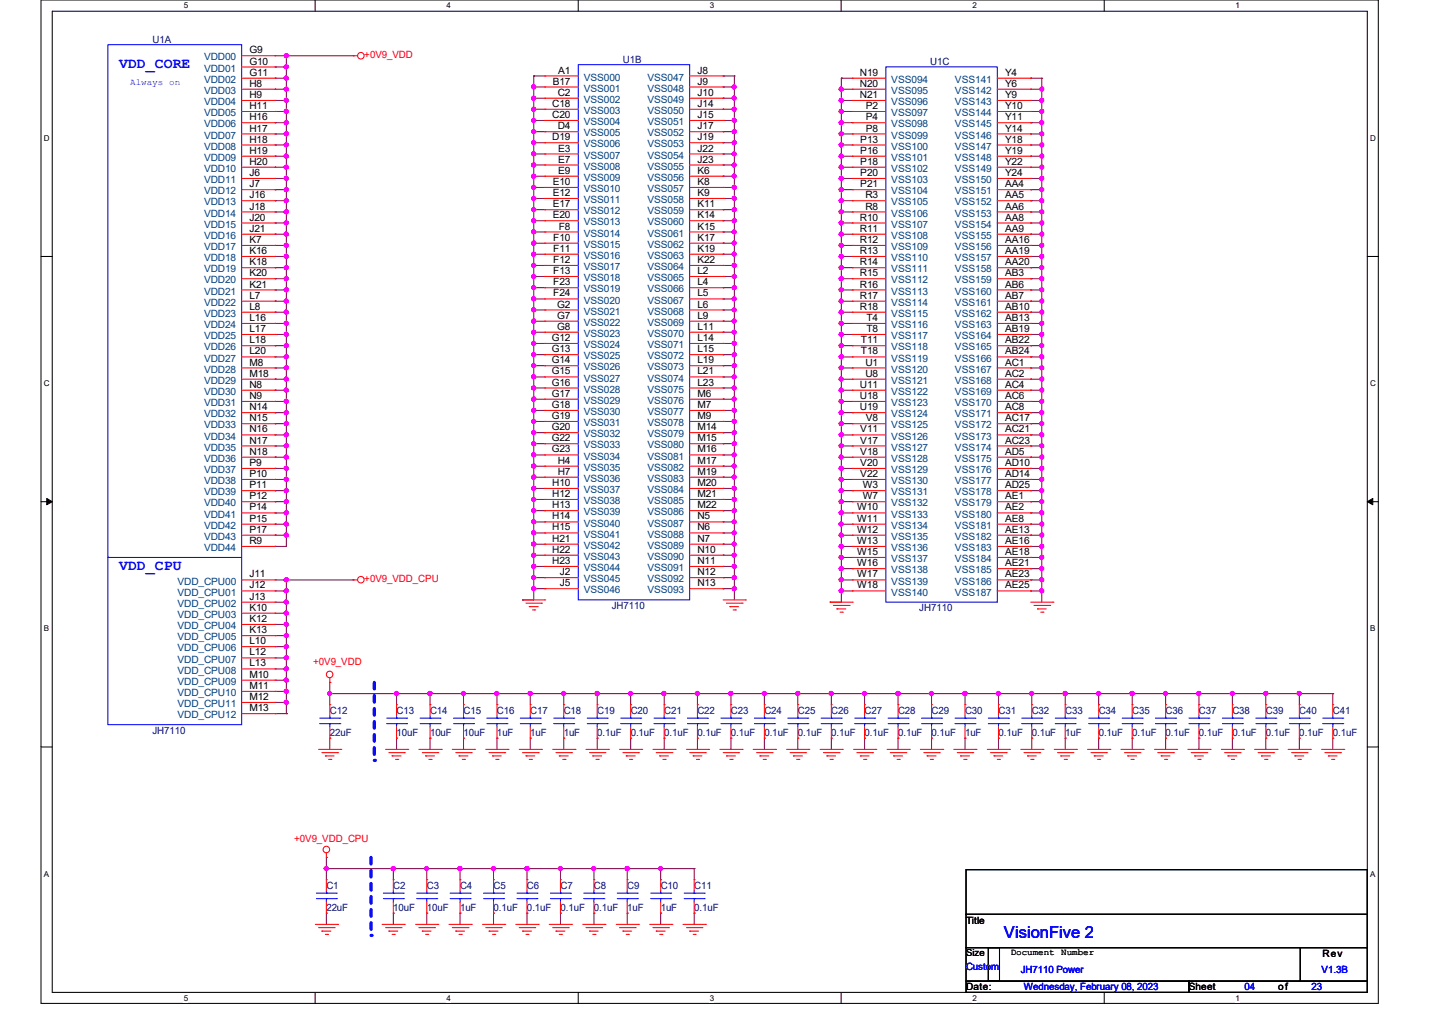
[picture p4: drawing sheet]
<svg xmlns="http://www.w3.org/2000/svg" width="297mm" height="210mm" viewBox="0 0 297 210" stroke-linecap="round" stroke-linejoin="round" font-family="sans-serif">
<defs><g id="words">
<text font-size="3.4" fill="#00f" x="208.2" y="194.5">VisionFive 2</text>
<g font-size="3" fill="#00f">
<text x="24.7" y="14.1">VDD_CORE</text>
<text x="24.7" y="118.1">VDD_CPU</text>
</g>
<g font-size="2.1" fill="#000080">
<text x="31.6" y="8.8">U1A</text>
<text x="129.2" y="13">U1B</text>
<text x="193" y="13.5">U1C</text>
<text x="126.9" y="126.3">JH7110</text>
<text x="190.7" y="126.7">JH7110</text>
<text x="68.4" y="148">C12</text>
<text x="82.3" y="148">C13</text>
<text x="89.2" y="148">C14</text>
<text x="96.1" y="148">C15</text>
<text x="103.1" y="148">C16</text>
<text x="110" y="148">C17</text>
<text x="116.9" y="148">C18</text>
<text x="123.9" y="148">C19</text>
<text x="130.8" y="148">C20</text>
<text x="137.8" y="148">C21</text>
<text x="144.7" y="148">C22</text>
<text x="151.6" y="148">C23</text>
<text x="158.5" y="148">C24</text>
<text x="165.5" y="148">C25</text>
<text x="172.4" y="148">C26</text>
<text x="179.3" y="148">C27</text>
<text x="186.3" y="148">C28</text>
<text x="193.2" y="148">C29</text>
<text x="200.2" y="148">C30</text>
<text x="207.1" y="148">C31</text>
<text x="214" y="148">C32</text>
<text x="220.9" y="148">C33</text>
<text x="227.9" y="148">C34</text>
<text x="234.8" y="148">C35</text>
<text x="241.8" y="148">C36</text>
<text x="248.7" y="148">C37</text>
<text x="255.6" y="148">C38</text>
<text x="262.6" y="148">C39</text>
<text x="269.5" y="148">C40</text>
<text x="276.4" y="148">C41</text>
<text x="31.6" y="152.1">JH7110</text>
<text x="68.4" y="152.6">22uF</text>
<text x="82.3" y="152.6">10uF</text>
<text x="89.2" y="152.6">10uF</text>
<text x="96.1" y="152.6">10uF</text>
<text x="103.1" y="152.6">1uF</text>
<text x="110" y="152.6">1uF</text>
<text x="116.9" y="152.6">1uF</text>
<text x="123.9" y="152.6">0.1uF</text>
<text x="130.8" y="152.6">0.1uF</text>
<text x="137.8" y="152.6">0.1uF</text>
<text x="144.7" y="152.6">0.1uF</text>
<text x="151.6" y="152.6">0.1uF</text>
<text x="158.5" y="152.6">0.1uF</text>
<text x="165.5" y="152.6">0.1uF</text>
<text x="172.4" y="152.6">0.1uF</text>
<text x="179.3" y="152.6">0.1uF</text>
<text x="186.3" y="152.6">0.1uF</text>
<text x="193.2" y="152.6">0.1uF</text>
<text x="200.2" y="152.6">1uF</text>
<text x="207.1" y="152.6">0.1uF</text>
<text x="214" y="152.6">0.1uF</text>
<text x="220.9" y="152.6">1uF</text>
<text x="227.9" y="152.6">0.1uF</text>
<text x="234.8" y="152.6">0.1uF</text>
<text x="241.8" y="152.6">0.1uF</text>
<text x="248.7" y="152.6">0.1uF</text>
<text x="255.6" y="152.6">0.1uF</text>
<text x="262.6" y="152.6">0.1uF</text>
<text x="269.5" y="152.6">0.1uF</text>
<text x="276.4" y="152.6">0.1uF</text>
<text x="67.7" y="184.3">C1</text>
<text x="81.6" y="184.3">C2</text>
<text x="88.5" y="184.3">C3</text>
<text x="95.4" y="184.3">C4</text>
<text x="102.4" y="184.3">C5</text>
<text x="109.3" y="184.3">C6</text>
<text x="116.2" y="184.3">C7</text>
<text x="123.2" y="184.3">C8</text>
<text x="130.1" y="184.3">C9</text>
<text x="137" y="184.3">C10</text>
<text x="144" y="184.3">C11</text>
<text x="67.7" y="188.9">22uF</text>
<text x="81.6" y="188.9">10uF</text>
<text x="88.5" y="188.9">10uF</text>
<text x="95.4" y="188.9">1uF</text>
<text x="102.4" y="188.9">0.1uF</text>
<text x="109.3" y="188.9">0.1uF</text>
<text x="116.2" y="188.9">0.1uF</text>
<text x="123.2" y="188.9">0.1uF</text>
<text x="130.1" y="188.9">1uF</text>
<text x="137" y="188.9">1uF</text>
<text x="144" y="188.9">0.1uF</text>
</g>
<g font-size="2.1">
<text x="51.7" y="11">G9</text>
<text x="51.7" y="13.4">G10</text>
<text x="51.7" y="15.7">G11</text>
<text x="51.7" y="18">H8</text>
<text x="114.6" y="17.5">B17</text>
<text x="115.8" y="15.2">A1</text>
<text x="144.7" y="15.2">J8</text>
<text x="144.7" y="17.5">J9</text>
<text x="178.3" y="15.7">N19</text>
<text x="178.3" y="18">N20</text>
<text x="208.4" y="15.7">Y4</text>
<text x="208.4" y="18">Y6</text>
<text x="51.7" y="20.3">H9</text>
<text x="51.7" y="22.6">H11</text>
<text x="114.6" y="22.1">C18</text>
<text x="115.7" y="19.9">C2</text>
<text x="144.7" y="19.9">J10</text>
<text x="144.7" y="22.1">J14</text>
<text x="178.3" y="20.3">N21</text>
<text x="179.6" y="22.6">P2</text>
<text x="208.4" y="20.3">Y9</text>
<text x="208.4" y="22.6">Y10</text>
<text x="51.7" y="24.9">H16</text>
<text x="51.7" y="27.3">H17</text>
<text x="51.7" y="29.5">H18</text>
<text x="114.6" y="24.5">C20</text>
<text x="114.6" y="29.1">D19</text>
<text x="115.7" y="26.8">D4</text>
<text x="144.7" y="24.5">J15</text>
<text x="144.7" y="26.8">J17</text>
<text x="144.7" y="29.1">J19</text>
<text x="178.4" y="29.5">P13</text>
<text x="179.6" y="24.9">P4</text>
<text x="179.6" y="27.3">P8</text>
<text x="208.4" y="24.9">Y11</text>
<text x="208.4" y="27.3">Y14</text>
<text x="208.4" y="29.5">Y18</text>
<text x="51.7" y="31.9">H19</text>
<text x="51.7" y="34.2">H20</text>
<text x="115.8" y="31.4">E3</text>
<text x="115.8" y="33.7">E7</text>
<text x="144.7" y="31.4">J22</text>
<text x="144.7" y="33.7">J23</text>
<text x="178.4" y="31.9">P16</text>
<text x="178.4" y="34.2">P18</text>
<text x="208.4" y="31.9">Y19</text>
<text x="208.4" y="34.2">Y22</text>
<text x="51.7" y="36.5">J6</text>
<text x="51.7" y="38.8">J7</text>
<text x="51.7" y="41.1">J16</text>
<text x="114.6" y="38.4">E10</text>
<text x="114.6" y="40.6">E12</text>
<text x="115.8" y="36">E9</text>
<text x="144.7" y="36">K6</text>
<text x="144.7" y="38.4">K8</text>
<text x="144.7" y="40.6">K9</text>
<text x="178.4" y="36.5">P20</text>
<text x="178.4" y="38.8">P21</text>
<text x="179.5" y="41.1">R3</text>
<text x="208.4" y="36.5">Y24</text>
<text x="208.4" y="38.8">AA4</text>
<text x="208.4" y="41.1">AA5</text>
<text x="51.7" y="43.4">J18</text>
<text x="51.7" y="45.7">J20</text>
<text x="114.6" y="43">E17</text>
<text x="114.6" y="45.3">E20</text>
<text x="115.9" y="47.6">F8</text>
<text x="144.7" y="43">K11</text>
<text x="144.7" y="45.3">K14</text>
<text x="144.7" y="47.6">K15</text>
<text x="178.3" y="45.7">R10</text>
<text x="179.5" y="43.4">R8</text>
<text x="208.4" y="43.4">AA6</text>
<text x="208.4" y="45.7">AA8</text>
<text x="51.7" y="48">J21</text>
<text x="51.7" y="50.4">K7</text>
<text x="51.7" y="52.7">K16</text>
<text x="114.8" y="49.9">F10</text>
<text x="114.8" y="52.2">F11</text>
<text x="144.7" y="49.9">K17</text>
<text x="144.7" y="52.2">K19</text>
<text x="178.3" y="48">R11</text>
<text x="178.3" y="50.4">R12</text>
<text x="178.3" y="52.7">R13</text>
<text x="208.4" y="48">AA9</text>
<text x="208.4" y="50.4">AA16</text>
<text x="208.4" y="52.7">AA19</text>
<text x="51.7" y="55">K18</text>
<text x="51.7" y="57.3">K20</text>
<text x="51.7" y="59.6">K21</text>
<text x="114.8" y="54.5">F12</text>
<text x="114.8" y="56.8">F13</text>
<text x="114.8" y="59.1">F23</text>
<text x="144.7" y="54.5">K22</text>
<text x="144.7" y="56.8">L2</text>
<text x="144.7" y="59.1">L4</text>
<text x="178.3" y="55">R14</text>
<text x="178.3" y="57.3">R15</text>
<text x="178.3" y="59.6">R16</text>
<text x="208.4" y="55">AA20</text>
<text x="208.4" y="57.3">AB3</text>
<text x="208.4" y="59.6">AB6</text>
<text x="51.7" y="61.9">L7</text>
<text x="51.7" y="64.2">L8</text>
<text x="114.8" y="61.5">F24</text>
<text x="115.6" y="63.8">G2</text>
<text x="144.7" y="61.5">L5</text>
<text x="144.7" y="63.8">L6</text>
<text x="178.3" y="61.9">R17</text>
<text x="178.3" y="64.2">R18</text>
<text x="208.4" y="61.9">AB7</text>
<text x="208.4" y="64.2">AB10</text>
<text x="51.7" y="66.5">L16</text>
<text x="51.7" y="68.8">L17</text>
<text x="51.7" y="71.2">L18</text>
<text x="114.4" y="70.7">G12</text>
<text x="115.6" y="66.1">G7</text>
<text x="115.6" y="68.4">G8</text>
<text x="144.7" y="66.1">L9</text>
<text x="144.7" y="68.4">L11</text>
<text x="144.7" y="70.7">L14</text>
<text x="178.6" y="71.2">T11</text>
<text x="179.7" y="66.5">T4</text>
<text x="179.7" y="68.8">T8</text>
<text x="208.4" y="66.5">AB13</text>
<text x="208.4" y="68.8">AB19</text>
<text x="208.4" y="71.2">AB22</text>
<text x="51.7" y="73.5">L20</text>
<text x="51.7" y="75.8">M8</text>
<text x="114.4" y="73">G13</text>
<text x="114.4" y="75.3">G14</text>
<text x="114.4" y="77.6">G15</text>
<text x="144.7" y="73">L15</text>
<text x="144.7" y="75.3">L19</text>
<text x="144.7" y="77.6">L21</text>
<text x="178.6" y="73.5">T18</text>
<text x="179.5" y="75.8">U1</text>
<text x="208.4" y="73.5">AB24</text>
<text x="208.4" y="75.8">AC1</text>
<text x="51.7" y="78.1">M18</text>
<text x="51.7" y="80.4">N8</text>
<text x="51.7" y="82.7">N9</text>
<text x="114.4" y="79.9">G16</text>
<text x="114.4" y="82.3">G17</text>
<text x="144.7" y="79.9">L23</text>
<text x="144.7" y="82.3">M6</text>
<text x="178.3" y="80.4">U11</text>
<text x="178.3" y="82.7">U18</text>
<text x="179.5" y="78.1">U8</text>
<text x="208.4" y="78.1">AC2</text>
<text x="208.4" y="80.4">AC4</text>
<text x="208.4" y="82.7">AC6</text>
<text x="51.7" y="85">N14</text>
<text x="51.7" y="87.3">N15</text>
<text x="51.7" y="89.7">N16</text>
<text x="114.4" y="84.6">G18</text>
<text x="114.4" y="86.9">G19</text>
<text x="114.4" y="89.2">G20</text>
<text x="144.7" y="84.6">M7</text>
<text x="144.7" y="86.9">M9</text>
<text x="144.7" y="89.2">M14</text>
<text x="178.3" y="85">U19</text>
<text x="178.4" y="89.7">V11</text>
<text x="179.6" y="87.3">V8</text>
<text x="208.4" y="85">AC8</text>
<text x="208.4" y="87.3">AC17</text>
<text x="208.4" y="89.7">AC21</text>
<text x="51.7" y="91.9">N17</text>
<text x="51.7" y="94.3">N18</text>
<text x="114.4" y="91.5">G22</text>
<text x="114.4" y="93.8">G23</text>
<text x="144.7" y="91.5">M15</text>
<text x="144.7" y="93.8">M16</text>
<text x="178.4" y="91.9">V17</text>
<text x="178.4" y="94.3">V18</text>
<text x="208.4" y="91.9">AC23</text>
<text x="208.4" y="94.3">AD5</text>
<text x="51.7" y="96.6">P9</text>
<text x="51.7" y="98.9">P10</text>
<text x="51.7" y="101.2">P11</text>
<text x="114.6" y="100.8">H10</text>
<text x="115.7" y="96.1">H4</text>
<text x="115.7" y="98.4">H7</text>
<text x="144.7" y="96.1">M17</text>
<text x="144.7" y="98.4">M19</text>
<text x="144.7" y="100.8">M20</text>
<text x="178.4" y="96.6">V20</text>
<text x="178.4" y="98.9">V22</text>
<text x="178.9" y="101.2">W3</text>
<text x="208.4" y="96.6">AD10</text>
<text x="208.4" y="98.9">AD14</text>
<text x="208.4" y="101.2">AD25</text>
<text x="51.7" y="103.5">P12</text>
<text x="51.7" y="105.8">P14</text>
<text x="114.6" y="103">H12</text>
<text x="114.6" y="105.4">H13</text>
<text x="114.6" y="107.7">H14</text>
<text x="144.7" y="103">M21</text>
<text x="144.7" y="105.4">M22</text>
<text x="144.7" y="107.7">N5</text>
<text x="177.8" y="105.8">W10</text>
<text x="178.9" y="103.5">W7</text>
<text x="208.4" y="103.5">AE1</text>
<text x="208.4" y="105.8">AE2</text>
<text x="51.7" y="108.2">P15</text>
<text x="51.7" y="110.4">P17</text>
<text x="51.7" y="112.8">R9</text>
<text x="114.6" y="110">H15</text>
<text x="114.6" y="112.3">H21</text>
<text x="144.7" y="110">N6</text>
<text x="144.7" y="112.3">N7</text>
<text x="177.8" y="108.2">W11</text>
<text x="177.8" y="110.4">W12</text>
<text x="177.8" y="112.8">W13</text>
<text x="208.4" y="108.2">AE8</text>
<text x="208.4" y="110.4">AE13</text>
<text x="208.4" y="112.8">AE16</text>
<text x="51.7" y="119.7">J11</text>
<text x="114.6" y="114.6">H22</text>
<text x="114.6" y="116.9">H23</text>
<text x="116.1" y="119.3">J2</text>
<text x="144.7" y="114.6">N10</text>
<text x="144.7" y="116.9">N11</text>
<text x="144.7" y="119.3">N12</text>
<text x="177.8" y="115.1">W15</text>
<text x="177.8" y="117.4">W16</text>
<text x="177.8" y="119.7">W17</text>
<text x="208.4" y="115.1">AE18</text>
<text x="208.4" y="117.4">AE21</text>
<text x="208.4" y="119.7">AE23</text>
<text x="51.7" y="122">J12</text>
<text x="51.7" y="124.3">J13</text>
<text x="116.1" y="121.5">J5</text>
<text x="144.7" y="121.5">N13</text>
<text x="177.8" y="122">W18</text>
<text x="208.4" y="122">AE25</text>
<text x="51.7" y="126.6">K10</text>
<text x="51.7" y="128.9">K12</text>
<text x="51.7" y="131.3">K13</text>
<text x="51.7" y="133.6">L10</text>
<text x="51.7" y="135.9">L12</text>
<text x="51.7" y="138.2">L13</text>
<text x="51.7" y="140.5">M10</text>
<text x="51.7" y="142.8">M11</text>
<text x="51.7" y="145.1">M12</text>
<text x="51.7" y="147.4">M13</text>
<text x="200.4" y="191.5">Title</text>
<text x="274.3" y="198.4">Rev</text>
<text x="200.4" y="205.3">Date:</text>
<text x="246.6" y="205.3">Sheet</text>
<text x="265.1" y="205.3">of</text>
</g>
<g font-size="2.1" fill="#004080">
<text x="42.3" y="12.5">VDD00</text>
<text x="42.3" y="14.9">VDD01</text>
<text x="42.3" y="17.2">VDD02</text>
<text x="121.1" y="16.7">VSS000</text>
<text x="134.3" y="16.7">VSS047</text>
<text x="184.9" y="17.2">VSS094</text>
<text x="198.1" y="17.2">VSS141</text>
<text x="42.3" y="19.5">VDD03</text>
<text x="42.3" y="21.8">VDD04</text>
<text x="121.1" y="19">VSS001</text>
<text x="121.1" y="21.3">VSS002</text>
<text x="121.1" y="23.6">VSS003</text>
<text x="134.3" y="19">VSS048</text>
<text x="134.3" y="21.3">VSS049</text>
<text x="134.3" y="23.6">VSS050</text>
<text x="184.9" y="19.5">VSS095</text>
<text x="184.9" y="21.8">VSS096</text>
<text x="198.1" y="19.5">VSS142</text>
<text x="198.1" y="21.8">VSS143</text>
<text x="42.3" y="24.1">VDD05</text>
<text x="42.3" y="26.4">VDD06</text>
<text x="42.3" y="28.7">VDD07</text>
<text x="121.1" y="26">VSS004</text>
<text x="121.1" y="28.3">VSS005</text>
<text x="134.3" y="26">VSS051</text>
<text x="134.3" y="28.3">VSS052</text>
<text x="184.9" y="24.1">VSS097</text>
<text x="184.9" y="26.4">VSS098</text>
<text x="184.9" y="28.7">VSS099</text>
<text x="198.1" y="24.1">VSS144</text>
<text x="198.1" y="26.4">VSS145</text>
<text x="198.1" y="28.7">VSS146</text>
<text x="42.3" y="31">VDD08</text>
<text x="42.3" y="33.4">VDD09</text>
<text x="42.3" y="35.6">VDD10</text>
<text x="121.1" y="30.6">VSS006</text>
<text x="121.1" y="32.9">VSS007</text>
<text x="121.1" y="35.2">VSS008</text>
<text x="134.3" y="30.6">VSS053</text>
<text x="134.3" y="32.9">VSS054</text>
<text x="134.3" y="35.2">VSS055</text>
<text x="184.9" y="31">VSS100</text>
<text x="184.9" y="33.4">VSS101</text>
<text x="184.9" y="35.6">VSS102</text>
<text x="198.1" y="31">VSS147</text>
<text x="198.1" y="33.4">VSS148</text>
<text x="198.1" y="35.6">VSS149</text>
<text x="42.3" y="38">VDD11</text>
<text x="42.3" y="40.3">VDD12</text>
<text x="121.1" y="37.5">VSS009</text>
<text x="121.1" y="39.8">VSS010</text>
<text x="134.3" y="37.5">VSS056</text>
<text x="134.3" y="39.8">VSS057</text>
<text x="184.9" y="38">VSS103</text>
<text x="184.9" y="40.3">VSS104</text>
<text x="198.1" y="38">VSS150</text>
<text x="198.1" y="40.3">VSS151</text>
<text x="42.3" y="42.6">VDD13</text>
<text x="42.3" y="44.9">VDD14</text>
<text x="42.3" y="47.2">VDD15</text>
<text x="121.1" y="42.1">VSS011</text>
<text x="121.1" y="44.5">VSS012</text>
<text x="121.1" y="46.7">VSS013</text>
<text x="134.3" y="42.1">VSS058</text>
<text x="134.3" y="44.5">VSS059</text>
<text x="134.3" y="46.7">VSS060</text>
<text x="184.9" y="42.6">VSS105</text>
<text x="184.9" y="44.9">VSS106</text>
<text x="184.9" y="47.2">VSS107</text>
<text x="198.1" y="42.6">VSS152</text>
<text x="198.1" y="44.9">VSS153</text>
<text x="198.1" y="47.2">VSS154</text>
<text x="42.3" y="49.5">VDD16</text>
<text x="42.3" y="51.9">VDD17</text>
<text x="121.1" y="49.1">VSS014</text>
<text x="121.1" y="51.4">VSS015</text>
<text x="121.1" y="53.7">VSS016</text>
<text x="134.3" y="49.1">VSS061</text>
<text x="134.3" y="51.4">VSS062</text>
<text x="134.3" y="53.7">VSS063</text>
<text x="184.9" y="49.5">VSS108</text>
<text x="184.9" y="51.9">VSS109</text>
<text x="198.1" y="49.5">VSS155</text>
<text x="198.1" y="51.9">VSS156</text>
<text x="42.3" y="54.1">VDD18</text>
<text x="42.3" y="56.5">VDD19</text>
<text x="42.3" y="58.8">VDD20</text>
<text x="121.1" y="56">VSS017</text>
<text x="121.1" y="58.3">VSS018</text>
<text x="134.3" y="56">VSS064</text>
<text x="134.3" y="58.3">VSS065</text>
<text x="184.9" y="54.1">VSS110</text>
<text x="184.9" y="56.5">VSS111</text>
<text x="184.9" y="58.8">VSS112</text>
<text x="198.1" y="54.1">VSS157</text>
<text x="198.1" y="56.5">VSS158</text>
<text x="198.1" y="58.8">VSS159</text>
<text x="42.3" y="61.1">VDD21</text>
<text x="42.3" y="63.4">VDD22</text>
<text x="42.3" y="65.7">VDD23</text>
<text x="121.1" y="60.6">VSS019</text>
<text x="121.1" y="63">VSS020</text>
<text x="121.1" y="65.2">VSS021</text>
<text x="134.3" y="60.6">VSS066</text>
<text x="134.3" y="63">VSS067</text>
<text x="134.3" y="65.2">VSS068</text>
<text x="184.9" y="61.1">VSS113</text>
<text x="184.9" y="63.4">VSS114</text>
<text x="184.9" y="65.7">VSS115</text>
<text x="198.1" y="61.1">VSS160</text>
<text x="198.1" y="63.4">VSS161</text>
<text x="198.1" y="65.7">VSS162</text>
<text x="42.3" y="68">VDD24</text>
<text x="42.3" y="70.3">VDD25</text>
<text x="121.1" y="67.6">VSS022</text>
<text x="121.1" y="69.9">VSS023</text>
<text x="134.3" y="67.6">VSS069</text>
<text x="134.3" y="69.9">VSS070</text>
<text x="184.9" y="68">VSS116</text>
<text x="184.9" y="70.3">VSS117</text>
<text x="198.1" y="68">VSS163</text>
<text x="198.1" y="70.3">VSS164</text>
<text x="42.3" y="72.6">VDD26</text>
<text x="42.3" y="75">VDD27</text>
<text x="42.3" y="77.3">VDD28</text>
<text x="121.1" y="72.2">VSS024</text>
<text x="121.1" y="74.5">VSS025</text>
<text x="121.1" y="76.8">VSS026</text>
<text x="134.3" y="72.2">VSS071</text>
<text x="134.3" y="74.5">VSS072</text>
<text x="134.3" y="76.8">VSS073</text>
<text x="184.9" y="72.6">VSS118</text>
<text x="184.9" y="75">VSS119</text>
<text x="184.9" y="77.3">VSS120</text>
<text x="198.1" y="72.6">VSS165</text>
<text x="198.1" y="75">VSS166</text>
<text x="198.1" y="77.3">VSS167</text>
<text x="42.3" y="79.6">VDD29</text>
<text x="42.3" y="81.9">VDD30</text>
<text x="121.1" y="79.1">VSS027</text>
<text x="121.1" y="81.4">VSS028</text>
<text x="121.1" y="83.7">VSS029</text>
<text x="134.3" y="79.1">VSS074</text>
<text x="134.3" y="81.4">VSS075</text>
<text x="134.3" y="83.7">VSS076</text>
<text x="184.9" y="79.6">VSS121</text>
<text x="184.9" y="81.9">VSS122</text>
<text x="198.1" y="79.6">VSS168</text>
<text x="198.1" y="81.9">VSS169</text>
<text x="42.3" y="84.2">VDD31</text>
<text x="42.3" y="86.5">VDD32</text>
<text x="42.3" y="88.8">VDD33</text>
<text x="121.1" y="86.1">VSS030</text>
<text x="121.1" y="88.4">VSS031</text>
<text x="134.3" y="86.1">VSS077</text>
<text x="134.3" y="88.4">VSS078</text>
<text x="184.9" y="84.2">VSS123</text>
<text x="184.9" y="86.5">VSS124</text>
<text x="184.9" y="88.8">VSS125</text>
<text x="198.1" y="84.2">VSS170</text>
<text x="198.1" y="86.5">VSS171</text>
<text x="198.1" y="88.8">VSS172</text>
<text x="42.3" y="91.1">VDD34</text>
<text x="42.3" y="93.4">VDD35</text>
<text x="42.3" y="95.8">VDD36</text>
<text x="121.1" y="90.7">VSS032</text>
<text x="121.1" y="93">VSS033</text>
<text x="121.1" y="95.3">VSS034</text>
<text x="134.3" y="90.7">VSS079</text>
<text x="134.3" y="93">VSS080</text>
<text x="134.3" y="95.3">VSS081</text>
<text x="184.9" y="91.1">VSS126</text>
<text x="184.9" y="93.4">VSS127</text>
<text x="184.9" y="95.8">VSS128</text>
<text x="198.1" y="91.1">VSS173</text>
<text x="198.1" y="93.4">VSS174</text>
<text x="198.1" y="95.8">VSS175</text>
<text x="42.3" y="98.1">VDD37</text>
<text x="42.3" y="100.4">VDD38</text>
<text x="121.1" y="97.6">VSS035</text>
<text x="121.1" y="99.9">VSS036</text>
<text x="134.3" y="97.6">VSS082</text>
<text x="134.3" y="99.9">VSS083</text>
<text x="184.9" y="98.1">VSS129</text>
<text x="184.9" y="100.4">VSS130</text>
<text x="198.1" y="98.1">VSS176</text>
<text x="198.1" y="100.4">VSS177</text>
<text x="42.3" y="102.7">VDD39</text>
<text x="42.3" y="105">VDD40</text>
<text x="42.3" y="107.3">VDD41</text>
<text x="121.1" y="102.2">VSS037</text>
<text x="121.1" y="104.5">VSS038</text>
<text x="121.1" y="106.9">VSS039</text>
<text x="134.3" y="102.2">VSS084</text>
<text x="134.3" y="104.5">VSS085</text>
<text x="134.3" y="106.9">VSS086</text>
<text x="184.9" y="102.7">VSS131</text>
<text x="184.9" y="105">VSS132</text>
<text x="184.9" y="107.3">VSS133</text>
<text x="198.1" y="102.7">VSS178</text>
<text x="198.1" y="105">VSS179</text>
<text x="198.1" y="107.3">VSS180</text>
<text x="42.3" y="109.6">VDD42</text>
<text x="42.3" y="111.9">VDD43</text>
<text x="121.1" y="109.2">VSS040</text>
<text x="121.1" y="111.5">VSS041</text>
<text x="121.1" y="113.8">VSS042</text>
<text x="134.3" y="109.2">VSS087</text>
<text x="134.3" y="111.5">VSS088</text>
<text x="134.3" y="113.8">VSS089</text>
<text x="184.9" y="109.6">VSS134</text>
<text x="184.9" y="111.9">VSS135</text>
<text x="198.1" y="109.6">VSS181</text>
<text x="198.1" y="111.9">VSS182</text>
<text x="42.3" y="114.3">VDD44</text>
<text x="121.1" y="116.1">VSS043</text>
<text x="121.1" y="118.4">VSS044</text>
<text x="134.3" y="116.1">VSS090</text>
<text x="134.3" y="118.4">VSS091</text>
<text x="184.9" y="114.3">VSS136</text>
<text x="184.9" y="116.5">VSS137</text>
<text x="184.9" y="118.9">VSS138</text>
<text x="198.1" y="114.3">VSS183</text>
<text x="198.1" y="116.5">VSS184</text>
<text x="198.1" y="118.9">VSS185</text>
<text x="36.8" y="121.2">VDD_CPU00</text>
<text x="36.8" y="123.5">VDD_CPU01</text>
<text x="36.8" y="125.8">VDD_CPU02</text>
<text x="121.1" y="120.7">VSS045</text>
<text x="121.1" y="123">VSS046</text>
<text x="134.3" y="120.7">VSS092</text>
<text x="134.3" y="123">VSS093</text>
<text x="184.9" y="121.2">VSS139</text>
<text x="184.9" y="123.5">VSS140</text>
<text x="198.1" y="121.2">VSS186</text>
<text x="198.1" y="123.5">VSS187</text>
<text x="36.8" y="128.1">VDD_CPU03</text>
<text x="36.8" y="130.4">VDD_CPU04</text>
<text x="36.8" y="132.8">VDD_CPU05</text>
<text x="36.8" y="135">VDD_CPU06</text>
<text x="36.8" y="137.4">VDD_CPU07</text>
<text x="36.8" y="139.7">VDD_CPU08</text>
<text x="36.8" y="142">VDD_CPU09</text>
<text x="36.8" y="144.3">VDD_CPU10</text>
<text x="36.8" y="146.6">VDD_CPU11</text>
<text x="36.8" y="148.9">VDD_CPU12</text>
</g>
<g font-size="2.1" fill="#f00">
<text x="75.6" y="12.1">+0V9_VDD</text>
<text x="75.6" y="120.7">+0V9_VDD_CPU</text>
<text x="64.9" y="137.8">+0V9_VDD</text>
<text x="61" y="174.6">+0V9_VDD_CPU</text>
</g>
<g font-size="2.1" fill="#00f">
<text x="200.4" y="201.2">Custom</text>
<text x="211.7" y="201.6">JH7110 Power</text>
<text x="274.1" y="201.6">V1.3B</text>
<text x="212.4" y="205.3">Wednesday, February 08, 2023</text>
<text x="258.1" y="205.3">04</text>
<text x="272" y="205.3">23</text>
</g>
<text font-size="2" x="200.4" y="198.3">Size</text>
<text font-size="1.9" fill="#00f" x="27" y="17.7">Always on</text>
<text font-size="1.9" x="209.6" y="198">Document Number</text>
<g font-size="1.7">
<text x="38.1" y="1.7">5</text>
<text x="92.6" y="1.7">4</text>
<text x="147.2" y="1.7">3</text>
<text x="201.7" y="1.7">2</text>
<text x="256.3" y="1.7">1</text>
<text x="9.1" y="29.2">D</text>
<text x="284.2" y="29.2">D</text>
<text x="9.1" y="80.1">C</text>
<text x="284.2" y="80.1">C</text>
<text x="9.1" y="130.9">B</text>
<text x="284.2" y="130.9">B</text>
<text x="9.1" y="181.7">A</text>
<text x="284.2" y="181.7">A</text>
<text x="38.1" y="207.5">5</text>
<text x="92.6" y="207.5">4</text>
<text x="147.2" y="207.5">3</text>
<text x="201.7" y="207.5">2</text>
<text x="256.3" y="207.5">1</text>
</g>
</g></defs>
<path d="M8.5 0h277.4v208h-277.4zM10.8 2.3h272.8v203.4h-272.8z" fill="none" stroke="#000" stroke-width=".21"/>
<g fill="#fff">
<path d="M38.1 .3h.9v1.8h-.9z"/>
<path d="M38.1 206h.9v1.9h-.9z"/>
</g>
<path d="M65.4 0v2.3M65.4 205.7v2.4" fill="none" stroke="#000" stroke-width=".21"/>
<g fill="#fff">
<path d="M92.6 .3h1v1.8h-1z"/>
<path d="M92.6 206h1v1.9h-1z"/>
</g>
<path d="M119.9 0v2.3M119.9 205.7v2.4" fill="none" stroke="#000" stroke-width=".21"/>
<g fill="#fff">
<path d="M147.2 .3h.9v1.8h-.9z"/>
<path d="M147.2 206h.9v1.9h-.9z"/>
</g>
<path d="M174.5 0v2.3M174.5 205.7v2.4" fill="none" stroke="#000" stroke-width=".21"/>
<g fill="#fff">
<path d="M201.7 .3h.9v1.8h-.9z"/>
<path d="M201.7 206h.9v1.9h-.9z"/>
</g>
<path d="M229 0v2.3M229 205.7v2.4" fill="none" stroke="#000" stroke-width=".21"/>
<g fill="#fff">
<path d="M256.3 .3h.9v1.8h-.9z"/>
<path d="M256.3 206h.9v1.9h-.9z"/>
<path d="M9.1 27.7h1.2v1.9h-1.2z"/>
<path d="M284.2 27.7h1.2v1.9h-1.2z"/>
<path d="M9.1 78.6h1.2v1.8h-1.2z"/>
<path d="M284.2 78.6h1.2v1.8h-1.2z"/>
</g>
<path d="M8.5 53.2h2.3M283.6 53.2h2.3" fill="none" stroke="#000" stroke-width=".21"/>
<g fill="#fff">
<path d="M9.1 129.4h1.1v1.9h-1.1z"/>
<path d="M284.2 129.4h1.1v1.9h-1.1z"/>
</g>
<path d="M8.5 104h2.3M283.6 104h2.3" fill="none" stroke="#000" stroke-width=".21"/>
<path d="M9.7 103.3l1.1 .7-1.1 .6zM283.6 104l1.1-.7v1.3z" fill="#000" stroke="#000" stroke-width=".21"/>
<g fill="#fff">
<path d="M9.1 180.3h1.1v1.8h-1.1z"/>
<path d="M284.2 180.3h1.1v1.8h-1.1z"/>
</g>
<path d="M8.5 154.9h2.3M283.6 154.9h2.3" fill="none" stroke="#000" stroke-width=".21"/>
<path d="M77.6 141.5v16.1" fill="none" stroke="#00f" stroke-width=".68" stroke-dasharray="1.4"/>
<circle cx="77.6" cy="157.6" r=".34" fill="#00f" stroke-dasharray="1.4"/>
<path d="M77 177.8v16.1" fill="none" stroke="#00f" stroke-width=".68" stroke-dasharray="1.4"/>
<circle cx="77" cy="193.9" r=".34" fill="#00f" stroke-dasharray="1.4"/>
<g fill="none" stroke="#800040" stroke-width=".21">
<path d="M57.1 13.9h.1M57.1 16.2h.1M57.1 18.5h.1M57.1 11.6h16.1M57.1 13.9h2.3M57.1 16.2h2.3M57.1 18.5h2.3M59.4 11.6h.1M59.4 13.9h.1M59.4 16.2h.1M59.4 18.5h.1M59.4 11.6v101.7h-2.3"/>
<path d="M73.2 11.6h.1M110.7 15.7h.1M110.7 18h.1M110.7 15.7v108.7h-2.3M110.7 15.7h2.3M110.7 18h2.3M150 15.7h.1M150 18h.1M150 15.7h2.3M150 18h2.3M152.3 15.7h.1M152.3 18h.1"/>
<path d="M152.3 15.7v108.7M174.5 18.5h.1M174.5 16.2h.1M174.5 16.2h2.3M174.5 18.5h2.3M174.5 16.2v108.6h-2.3M213.8 18.5h.1M213.8 16.2h.1M213.8 16.2h2.3M213.8 18.5h2.3M216.1 16.2h.1M216.1 18.5h.1"/>
<path d="M216.1 16.2v108.6M57.1 20.8h.1M57.1 23.1h.1M57.1 25.4h.1M57.1 27.8h.1M57.1 30.1h.1M57.1 32.4h.1M57.1 34.7h.1M57.1 37h.1M57.1 39.3h.1M57.1 20.8h2.3M57.1 23.1h2.3"/>
<path d="M57.1 25.4h2.3M57.1 27.8h2.3M57.1 30.1h2.3M57.1 32.4h2.3M57.1 34.7h2.3M57.1 37h2.3M57.1 39.3h2.3M59.4 20.8h.1M59.4 23.1h.1M59.4 25.4h.1M59.4 27.8h.1M59.4 30.1h.1"/>
<path d="M59.4 32.4h.1M59.4 34.7h.1M59.4 37h.1M59.4 39.3h.1M110.7 20.4h.1M110.7 22.6h.1M110.7 25h.1M110.7 27.3h.1M110.7 29.6h.1M110.7 31.9h.1M110.7 34.2h.1M110.7 36.5h.1"/>
<path d="M110.7 38.9h.1M110.7 20.4h2.3M110.7 22.6h2.3M110.7 25h2.3M110.7 27.3h2.3M110.7 29.6h2.3M110.7 31.9h2.3M110.7 34.2h2.3M110.7 36.5h2.3M110.7 38.9h2.3M150 20.4h.1M150 22.6h.1"/>
<path d="M150 25h.1M150 27.3h.1M150 29.6h.1M150 31.9h.1M150 34.2h.1M150 36.5h.1M150 38.9h.1M150 20.4h2.3M150 22.6h2.3M150 25h2.3M150 27.3h2.3M150 29.6h2.3"/>
<path d="M150 31.9h2.3M150 34.2h2.3M150 36.5h2.3M150 38.9h2.3M152.3 20.4h.1M152.3 22.6h.1M152.3 25h.1M152.3 27.3h.1M152.3 29.6h.1M152.3 31.9h.1M152.3 34.2h.1M152.3 36.5h.1"/>
<path d="M152.3 38.9h.1M174.5 37h.1M174.5 34.7h.1M174.5 32.4h.1M174.5 30.1h.1M174.5 27.8h.1M174.5 25.4h.1M174.5 23.1h.1M174.5 20.8h.1M174.5 39.3h.1M174.5 20.8h2.3M174.5 23.1h2.3"/>
<path d="M174.5 25.4h2.3M174.5 27.8h2.3M174.5 30.1h2.3M174.5 32.4h2.3M174.5 34.7h2.3M174.5 37h2.3M174.5 39.3h2.3M213.8 23.1h.1M213.8 20.8h.1M213.8 39.3h.1M213.8 37h.1M213.8 34.7h.1"/>
<path d="M213.8 32.4h.1M213.8 30.1h.1M213.8 27.8h.1M213.8 25.4h.1M213.8 20.8h2.3M213.8 23.1h2.3M213.8 25.4h2.3M213.8 27.8h2.3M213.8 30.1h2.3M213.8 32.4h2.3M213.8 34.7h2.3M213.8 37h2.3"/>
<path d="M213.8 39.3h2.3M216.1 27.8h.1M216.1 25.4h.1M216.1 23.1h.1M216.1 20.8h.1M216.1 39.3h.1M216.1 37h.1M216.1 34.7h.1M216.1 32.4h.1M216.1 30.1h.1M57.1 41.6h.1M57.1 43.9h.1"/>
<path d="M57.1 46.2h.1M57.1 48.6h.1M57.1 50.9h.1M57.1 53.2h.1M57.1 55.5h.1M57.1 57.8h.1M57.1 41.6h2.3M57.1 43.9h2.3M57.1 46.2h2.3M57.1 48.6h2.3M57.1 50.9h2.3M57.1 53.2h2.3"/>
<path d="M57.1 55.5h2.3M57.1 57.8h2.3M59.4 41.6h.1M59.4 43.9h.1M59.4 46.2h.1M59.4 48.6h.1M59.4 50.9h.1M59.4 53.2h.1M59.4 55.5h.1M59.4 57.8h.1M110.7 41.1h.1M110.7 43.5h.1"/>
<path d="M110.7 45.8h.1M110.7 48.1h.1M110.7 50.4h.1M110.7 52.7h.1M110.7 55h.1M110.7 57.3h.1M110.7 59.6h.1M110.7 41.1h2.3M110.7 43.5h2.3M110.7 45.8h2.3M110.7 48.1h2.3M110.7 50.4h2.3"/>
<path d="M110.7 52.7h2.3M110.7 55h2.3M110.7 57.3h2.3M110.7 59.6h2.3M150 41.1h.1M150 43.5h.1M150 45.8h.1M150 48.1h.1M150 50.4h.1M150 52.7h.1M150 55h.1M150 57.3h.1"/>
<path d="M150 59.6h.1M150 41.1h2.3M150 43.5h2.3M150 45.8h2.3M150 48.1h2.3M150 50.4h2.3M150 52.7h2.3M150 55h2.3M150 57.3h2.3M150 59.6h2.3M152.3 41.1h.1M152.3 43.5h.1"/>
<path d="M152.3 45.8h.1M152.3 48.1h.1M152.3 50.4h.1M152.3 52.7h.1M152.3 55h.1M152.3 57.3h.1M152.3 59.6h.1M174.5 57.8h.1M174.5 55.5h.1M174.5 53.2h.1M174.5 50.9h.1M174.5 48.6h.1"/>
<path d="M174.5 46.2h.1M174.5 43.9h.1M174.5 41.6h.1M174.5 41.6h2.3M174.5 43.9h2.3M174.5 46.2h2.3M174.5 48.6h2.3M174.5 50.9h2.3M174.5 53.2h2.3M174.5 55.5h2.3M174.5 57.8h2.3M213.8 41.6h.1"/>
<path d="M213.8 57.8h.1M213.8 55.5h.1M213.8 53.2h.1M213.8 50.9h.1M213.8 48.6h.1M213.8 46.2h.1M213.8 43.9h.1M213.8 41.6h2.3M213.8 43.9h2.3M213.8 46.2h2.3M213.8 48.6h2.3M213.8 50.9h2.3"/>
<path d="M213.8 53.2h2.3M213.8 55.5h2.3M213.8 57.8h2.3M216.1 57.8h.1M216.1 55.5h.1M216.1 53.2h.1M216.1 50.9h.1M216.1 48.6h.1M216.1 46.2h.1M216.1 43.9h.1M216.1 41.6h.1M57.1 60.1h.1"/>
<path d="M57.1 62.4h.1M57.1 64.7h.1M57.1 67.1h.1M57.1 69.3h.1M57.1 71.7h.1M57.1 74h.1M57.1 76.3h.1M57.1 78.6h.1M57.1 60.1h2.3M57.1 62.4h2.3M57.1 64.7h2.3M57.1 67.1h2.3"/>
<path d="M57.1 69.3h2.3M57.1 71.7h2.3M57.1 74h2.3M57.1 76.3h2.3M57.1 78.6h2.3M59.4 60.1h.1M59.4 62.4h.1M59.4 64.7h.1M59.4 67.1h.1M59.4 69.3h.1M59.4 71.7h.1M59.4 74h.1"/>
<path d="M59.4 76.3h.1M59.4 78.6h.1M110.7 62h.1M110.7 64.3h.1M110.7 66.6h.1M110.7 68.9h.1M110.7 71.2h.1M110.7 73.5h.1M110.7 75.8h.1M110.7 78.1h.1M110.7 62h2.3M110.7 64.3h2.3"/>
<path d="M110.7 66.6h2.3M110.7 68.9h2.3M110.7 71.2h2.3M110.7 73.5h2.3M110.7 75.8h2.3M110.7 78.1h2.3M150 62h.1M150 64.3h.1M150 66.6h.1M150 68.9h.1M150 71.2h.1M150 73.5h.1"/>
<path d="M150 75.8h.1M150 78.1h.1M150 62h2.3M150 64.3h2.3M150 66.6h2.3M150 68.9h2.3M150 71.2h2.3M150 73.5h2.3M150 75.8h2.3M150 78.1h2.3M152.3 62h.1M152.3 64.3h.1"/>
<path d="M152.3 66.6h.1M152.3 68.9h.1M152.3 71.2h.1M152.3 73.5h.1M152.3 75.8h.1M152.3 78.1h.1M174.5 74h.1M174.5 71.7h.1M174.5 69.3h.1M174.5 67.1h.1M174.5 64.7h.1M174.5 62.4h.1"/>
<path d="M174.5 60.1h.1M174.5 78.6h.1M174.5 76.3h.1M174.5 60.1h2.3M174.5 62.4h2.3M174.5 64.7h2.3M174.5 67.1h2.3M174.5 69.3h2.3M174.5 71.7h2.3M174.5 74h2.3M174.5 76.3h2.3M174.5 78.6h2.3"/>
<path d="M213.8 60.1h.1M213.8 78.6h.1M213.8 76.3h.1M213.8 74h.1M213.8 71.7h.1M213.8 69.3h.1M213.8 67.1h.1M213.8 64.7h.1M213.8 62.4h.1M213.8 60.1h2.3M213.8 62.4h2.3M213.8 64.7h2.3"/>
<path d="M213.8 67.1h2.3M213.8 69.3h2.3M213.8 71.7h2.3M213.8 74h2.3M213.8 76.3h2.3M213.8 78.6h2.3M216.1 64.7h.1M216.1 62.4h.1M216.1 60.1h.1M216.1 78.6h.1M216.1 76.3h.1M216.1 74h.1"/>
<path d="M216.1 71.7h.1M216.1 69.3h.1M216.1 67.1h.1M57.1 80.9h.1M57.1 83.2h.1M57.1 85.6h.1M57.1 87.8h.1M57.1 90.2h.1M57.1 92.5h.1M57.1 94.8h.1M57.1 97.1h.1M57.1 99.4h.1"/>
<path d="M57.1 80.9h2.3M57.1 83.2h2.3M57.1 85.6h2.3M57.1 87.8h2.3M57.1 90.2h2.3M57.1 92.5h2.3M57.1 94.8h2.3M57.1 97.1h2.3M57.1 99.4h2.3M59.4 80.9h.1M59.4 83.2h.1M59.4 85.6h.1"/>
<path d="M59.4 87.8h.1M59.4 90.2h.1M59.4 92.5h.1M59.4 94.8h.1M59.4 97.1h.1M59.4 99.4h.1M110.7 80.4h.1M110.7 82.8h.1M110.7 85.1h.1M110.7 87.4h.1M110.7 89.7h.1M110.7 92h.1"/>
<path d="M110.7 94.3h.1M110.7 96.6h.1M110.7 98.9h.1M110.7 80.4h2.3M110.7 82.8h2.3M110.7 85.1h2.3M110.7 87.4h2.3M110.7 89.7h2.3M110.7 92h2.3M110.7 94.3h2.3M110.7 96.6h2.3M110.7 98.9h2.3"/>
<path d="M150 80.4h.1M150 82.8h.1M150 85.1h.1M150 87.4h.1M150 89.7h.1M150 92h.1M150 94.3h.1M150 96.6h.1M150 98.9h.1M150 80.4h2.3M150 82.8h2.3M150 85.1h2.3"/>
<path d="M150 87.4h2.3M150 89.7h2.3M150 92h2.3M150 94.3h2.3M150 96.6h2.3M150 98.9h2.3M152.3 80.4h.1M152.3 82.8h.1M152.3 85.1h.1M152.3 87.4h.1M152.3 89.7h.1M152.3 92h.1"/>
<path d="M152.3 94.3h.1M152.3 96.6h.1M152.3 98.9h.1M174.5 99.4h.1M174.5 97.1h.1M174.5 94.8h.1M174.5 92.5h.1M174.5 90.2h.1M174.5 87.8h.1M174.5 85.6h.1M174.5 83.2h.1M174.5 80.9h.1"/>
<path d="M174.5 80.9h2.3M174.5 83.2h2.3M174.5 85.6h2.3M174.5 87.8h2.3M174.5 90.2h2.3M174.5 92.5h2.3M174.5 94.8h2.3M174.5 97.1h2.3M174.5 99.4h2.3M213.8 97.1h.1M213.8 94.8h.1M213.8 92.5h.1"/>
<path d="M213.8 90.2h.1M213.8 87.8h.1M213.8 85.6h.1M213.8 83.2h.1M213.8 80.9h.1M213.8 99.4h.1M213.8 80.9h2.3M213.8 83.2h2.3M213.8 85.6h2.3M213.8 87.8h2.3M213.8 90.2h2.3M213.8 92.5h2.3"/>
<path d="M213.8 94.8h2.3M213.8 97.1h2.3M213.8 99.4h2.3M216.1 99.4h.1M216.1 97.1h.1M216.1 94.8h.1M216.1 92.5h.1M216.1 90.2h.1M216.1 87.8h.1M216.1 85.6h.1M216.1 83.2h.1M216.1 80.9h.1"/>
<path d="M57.1 101.7h.1M57.1 104h.1M57.1 106.3h.1M57.1 108.7h.1M57.1 111h.1M57.1 113.3h.1M57.1 101.7h2.3M57.1 104h2.3M57.1 106.3h2.3M57.1 108.7h2.3M57.1 111h2.3M59.4 101.7h.1"/>
<path d="M59.4 104h.1M59.4 106.3h.1M59.4 108.7h.1M59.4 111h.1M110.7 101.3h.1M110.7 103.5h.1M110.7 105.9h.1M110.7 108.2h.1M110.7 110.5h.1M110.7 112.8h.1M110.7 115.1h.1M110.7 117.4h.1"/>
<path d="M110.7 119.8h.1M110.7 101.3h2.3M110.7 103.5h2.3M110.7 105.9h2.3M110.7 108.2h2.3M110.7 110.5h2.3M110.7 112.8h2.3M110.7 115.1h2.3M110.7 117.4h2.3M110.7 119.8h2.3M150 101.3h.1M150 103.5h.1"/>
<path d="M150 105.9h.1M150 108.2h.1M150 110.5h.1M150 112.8h.1M150 115.1h.1M150 117.4h.1M150 119.8h.1M150 101.3h2.3M150 103.5h2.3M150 105.9h2.3M150 108.2h2.3M150 110.5h2.3"/>
<path d="M150 112.8h2.3M150 115.1h2.3M150 117.4h2.3M150 119.8h2.3M152.3 119.8h.1M152.3 101.3h.1M152.3 103.5h.1M152.3 105.9h.1M152.3 108.2h.1M152.3 110.5h.1M152.3 112.8h.1M152.3 115.1h.1"/>
<path d="M152.3 117.4h.1M174.5 111h.1M174.5 108.7h.1M174.5 106.3h.1M174.5 104h.1M174.5 101.7h.1M174.5 117.9h.1M174.5 115.6h.1M174.5 113.3h.1M174.5 101.7h2.3M174.5 104h2.3M174.5 106.3h2.3"/>
<path d="M174.5 108.7h2.3M174.5 111h2.3M174.5 113.3h2.3M174.5 117.9h2.3M174.5 115.6h2.3M213.8 115.6h.1M213.8 113.3h.1M213.8 111h.1M213.8 108.7h.1M213.8 106.3h.1M213.8 104h.1M213.8 101.7h.1"/>
<path d="M213.8 117.9h.1M213.8 101.7h2.3M213.8 104h2.3M213.8 106.3h2.3M213.8 108.7h2.3M213.8 111h2.3M213.8 113.3h2.3M213.8 117.9h2.3M213.8 115.6h2.3M216.1 101.7h.1M216.1 117.9h.1M216.1 115.6h.1"/>
<path d="M216.1 113.3h.1M216.1 111h.1M216.1 108.7h.1M216.1 106.3h.1M216.1 104h.1M57.1 120.2h16.1M57.1 122.5h2.3M57.1 124.8h2.3M57.1 127.1h2.3M57.1 129.5h2.3M57.1 131.8h2.3M57.1 134.1h2.3"/>
<path d="M57.1 136.4h2.3M57.1 138.7h2.3M59.4 120.2h.1M59.4 122.5h.1M59.4 124.8h.1M59.4 127.1h.1M59.4 129.5h.1M59.4 131.8h.1M59.4 134.1h.1M59.4 136.4h.1M59.4 138.7h.1M59.4 120.2v27.8"/>
<path d="M73.2 120.2h.1M108.4 124.4h.1M110.7 122h.1M110.7 122h2.3M150 122h.1M150 122h2.3M152.3 122h.1M172.2 124.8h.1M174.5 120.2h.1M174.5 122.5h.1M174.5 120.2h2.3M174.5 122.5h2.3"/>
<path d="M213.8 120.2h.1M213.8 122.5h.1M213.8 120.2h2.3M213.8 122.5h2.3M216.1 120.2h.1M216.1 122.5h.1M57.1 148h2.3M57.1 141h2.3M57.1 143.3h2.3M57.1 145.6h2.3M59.4 148h.1M59.4 141h.1"/>
<path d="M59.4 143.3h.1M59.4 145.6h.1M68.4 143.8h.1M68.4 141.5h.1M68.4 153h.1M68.4 143.8h208M68.4 141.5v4.6M68.4 153v2.4M82.3 153h.1M82.3 143.8h.1M82.3 143.8v2.3M82.3 153v2.4"/>
<path d="M89.2 153h.1M89.2 143.8h.1M89.2 143.8v2.3M89.2 153v2.4M96.1 153h.1M96.1 143.8h.1M96.1 143.8v2.3M96.1 153v2.4M103.1 153h.1M103.1 143.8h.1M103.1 143.8v2.3M103.1 153v2.4"/>
<path d="M110 153h.1M110 143.8h.1M110 143.8v2.3M110 153v2.4M116.9 153h.1M116.9 143.8h.1M116.9 143.8v2.3M116.9 153v2.4M123.9 153h.1M123.9 143.8h.1M123.9 143.8v2.3M123.9 153v2.4"/>
<path d="M130.8 153h.1M130.8 143.8h.1M130.8 143.8v2.3M130.8 153v2.4M137.8 153h.1M137.8 143.8h.1M137.8 143.8v2.3M137.8 153v2.4M144.7 153h.1M144.7 143.8h.1M144.7 143.8v2.3M144.7 153v2.4"/>
<path d="M151.6 153h.1M151.6 143.8h.1M151.6 143.8v2.3M151.6 153v2.4M158.5 153h.1M158.5 143.8h.1M158.5 143.8v2.3M158.5 153v2.4M165.5 153h.1M165.5 143.8h.1M165.5 143.8v2.3M165.5 153v2.4"/>
<path d="M172.4 153h.1M172.4 143.8h.1M172.4 143.8v2.3M172.4 153v2.4M179.3 153h.1M179.3 143.8h.1M179.3 143.8v2.3M179.3 153v2.4M186.3 153h.1M186.3 143.8h.1M186.3 143.8v2.3M186.3 153v2.4"/>
<path d="M193.2 153h.1M193.2 143.8h.1M193.2 143.8v2.3M193.2 153v2.4M200.2 153h.1M200.2 143.8h.1M200.2 143.8v2.3M200.2 153v2.4M207.1 153h.1M207.1 143.8h.1M207.1 143.8v2.3M207.1 153v2.4"/>
<path d="M214 153h.1M214 143.8h.1M214 143.8v2.3M214 153v2.4M220.9 143.8h.1M220.9 153h.1M220.9 143.8v2.3M220.9 153v2.4M227.9 143.8h.1M227.9 153h.1M227.9 143.8v2.3M227.9 153v2.4"/>
<path d="M234.8 143.8h.1M234.8 153h.1M234.8 143.8v2.3M234.8 153v2.4M241.8 153h.1M241.8 143.8h.1M241.8 143.8v2.3M241.8 153v2.4M248.7 143.8h.1M248.7 153h.1M248.7 143.8v2.3M248.7 153v2.4"/>
<path d="M255.6 143.8h.1M255.6 153h.1M255.6 143.8v2.3M255.6 153v2.4M262.6 143.8h.1M262.6 153h.1M262.6 143.8v2.3M262.6 153v2.4M269.5 153h.1M269.5 143.8h.1M269.5 143.8v2.3M269.5 153v2.4"/>
<path d="M276.4 143.8h.1M276.4 153h.1M276.4 143.8v2.3M276.4 153v2.4M67.7 177.8h.1M67.7 177.8v4.6M67.7 180.1h.1M67.7 189.3h.1M67.7 180.1h76.3M67.7 189.3v2.3M81.6 189.3h.1M81.6 180.1h.1"/>
<path d="M81.6 180.1v2.3M81.6 189.3v2.3M88.5 189.3h.1M88.5 180.1h.1M88.5 180.1v2.3M88.5 189.3v2.3M95.4 180.1h.1M95.4 189.3h.1M95.4 180.1v2.3M95.4 189.3v2.3M102.4 189.3h.1M102.4 180.1h.1"/>
<path d="M102.4 180.1v2.3M102.4 189.3v2.3M109.3 189.3h.1M109.3 180.1h.1M109.3 180.1v2.3M109.3 189.3v2.3M116.2 180.1h.1M116.2 189.3h.1M116.2 180.1v2.3M116.2 189.3v2.3M123.2 180.1h.1M123.2 189.3h.1"/>
<path d="M123.2 180.1v2.3M123.2 189.3v2.3M130.1 180.1h.1M130.1 189.3h.1M130.1 180.1v2.3M130.1 189.3v2.3M137 189.3h.1M137 180.1h.1M137 180.1v2.3M137 189.3v2.3M144 189.3h.1M144 180.1h.1"/>
<path d="M144 180.1v2.3M144 189.3v2.3"/>
</g>
<g fill="#f0f" stroke="#f0f" stroke-width=".21">
<circle cx="82.2" cy="143.8" r=".43"/>
<circle cx="68.4" cy="143.8" r=".42"/>
<circle cx="89.2" cy="143.8" r=".43"/>
<circle cx="227.9" cy="143.8" r=".43"/>
<circle cx="103" cy="143.8" r=".42"/>
<circle cx="220.9" cy="143.8" r=".43"/>
<circle cx="214" cy="143.8" r=".43"/>
<circle cx="234.8" cy="143.8" r=".43"/>
<circle cx="255.6" cy="143.8" r=".43"/>
<circle cx="248.7" cy="143.8" r=".43"/>
<circle cx="241.7" cy="143.8" r=".42"/>
<circle cx="262.5" cy="143.8" r=".43"/>
<circle cx="269.5" cy="143.8" r=".43"/>
<circle cx="59.4" cy="11.5" r=".43"/>
<circle cx="59.4" cy="20.8" r=".43"/>
<circle cx="59.4" cy="25.4" r=".43"/>
<circle cx="59.4" cy="30" r=".43"/>
<circle cx="59.4" cy="27.7" r=".43"/>
<circle cx="59.4" cy="32.4" r=".43"/>
<circle cx="59.4" cy="39.3" r=".43"/>
<circle cx="59.4" cy="37" r=".43"/>
<circle cx="59.4" cy="41.6" r=".43"/>
<circle cx="59.4" cy="48.5" r=".43"/>
<circle cx="59.4" cy="46.2" r=".43"/>
<circle cx="59.4" cy="55.5" r=".43"/>
<circle cx="59.4" cy="53.1" r=".43"/>
<circle cx="59.4" cy="57.8" r=".43"/>
<circle cx="59.4" cy="62.4" r=".43"/>
<circle cx="59.4" cy="60.1" r=".43"/>
<circle cx="59.4" cy="67" r=".43"/>
<circle cx="59.4" cy="64.7" r=".43"/>
<circle cx="59.4" cy="76.3" r=".43"/>
<circle cx="59.4" cy="74" r=".43"/>
<circle cx="59.4" cy="80.9" r=".43"/>
<circle cx="59.4" cy="78.6" r=".43"/>
<circle cx="59.4" cy="85.5" r=".43"/>
<circle cx="59.4" cy="87.8" r=".43"/>
<circle cx="59.4" cy="92.4" r=".43"/>
<circle cx="59.4" cy="90.1" r=".43"/>
<circle cx="59.4" cy="94.8" r=".43"/>
<circle cx="59.4" cy="99.4" r=".43"/>
<circle cx="59.4" cy="101.7" r=".43"/>
<circle cx="59.4" cy="106.3" r=".43"/>
<circle cx="59.4" cy="104" r=".43"/>
<circle cx="59.4" cy="110.9" r=".43"/>
<circle cx="59.4" cy="13.9" r=".43"/>
<circle cx="59.4" cy="16.2" r=".43"/>
<circle cx="59.4" cy="18.5" r=".43"/>
<circle cx="59.4" cy="23.1" r=".43"/>
<circle cx="59.4" cy="34.6" r=".43"/>
<circle cx="59.4" cy="43.9" r=".43"/>
<circle cx="59.4" cy="50.9" r=".43"/>
<circle cx="59.4" cy="69.3" r=".43"/>
<circle cx="59.4" cy="71.6" r=".43"/>
<circle cx="59.4" cy="83.2" r=".43"/>
<circle cx="59.4" cy="97.1" r=".43"/>
<circle cx="59.4" cy="108.6" r=".43"/>
<circle cx="59.4" cy="120.2" r=".43"/>
<circle cx="59.4" cy="122.5" r=".43"/>
<circle cx="59.4" cy="124.8" r=".43"/>
<circle cx="59.4" cy="127.1" r=".43"/>
<circle cx="59.4" cy="129.4" r=".43"/>
<circle cx="59.4" cy="131.8" r=".43"/>
<circle cx="59.4" cy="134" r=".43"/>
<circle cx="59.4" cy="136.4" r=".43"/>
<circle cx="59.4" cy="138.7" r=".43"/>
<circle cx="59.4" cy="141" r=".43"/>
<circle cx="59.4" cy="143.3" r=".43"/>
<circle cx="59.4" cy="145.6" r=".43"/>
<circle cx="96.1" cy="143.8" r=".43"/>
<circle cx="116.9" cy="143.8" r=".43"/>
<circle cx="110" cy="143.8" r=".43"/>
<circle cx="172.4" cy="143.8" r=".42"/>
<circle cx="186.3" cy="143.8" r=".43"/>
<circle cx="179.3" cy="143.8" r=".43"/>
<circle cx="193.2" cy="143.8" r=".43"/>
<circle cx="200.1" cy="143.8" r=".43"/>
<circle cx="207.1" cy="143.8" r=".42"/>
<circle cx="130.8" cy="143.8" r=".43"/>
<circle cx="123.9" cy="143.8" r=".43"/>
<circle cx="137.7" cy="143.8" r=".42"/>
<circle cx="151.6" cy="143.8" r=".43"/>
<circle cx="144.6" cy="143.8" r=".43"/>
<circle cx="165.5" cy="143.8" r=".43"/>
<circle cx="158.5" cy="143.8" r=".43"/>
<circle cx="81.6" cy="180.1" r=".43"/>
<circle cx="67.7" cy="180.1" r=".43"/>
<circle cx="88.5" cy="180.1" r=".42"/>
<circle cx="137" cy="180.1" r=".43"/>
<circle cx="130.1" cy="180.1" r=".43"/>
<circle cx="95.4" cy="180.1" r=".43"/>
<circle cx="123.1" cy="180.1" r=".42"/>
<circle cx="102.4" cy="180.1" r=".43"/>
<circle cx="116.2" cy="180.1" r=".43"/>
<circle cx="109.3" cy="180.1" r=".43"/>
<circle cx="110.7" cy="18" r=".43"/>
<circle cx="110.7" cy="22.6" r=".43"/>
<circle cx="110.7" cy="20.3" r=".43"/>
<circle cx="110.7" cy="25" r=".43"/>
<circle cx="110.7" cy="29.6" r=".43"/>
<circle cx="110.7" cy="27.3" r=".43"/>
<circle cx="110.7" cy="31.9" r=".43"/>
<circle cx="110.7" cy="38.8" r=".43"/>
<circle cx="110.7" cy="45.8" r=".43"/>
<circle cx="110.7" cy="43.5" r=".43"/>
<circle cx="110.7" cy="50.4" r=".43"/>
<circle cx="110.7" cy="48.1" r=".43"/>
<circle cx="110.7" cy="55" r=".43"/>
<circle cx="110.7" cy="52.7" r=".43"/>
<circle cx="110.7" cy="57.3" r=".43"/>
<circle cx="110.7" cy="62" r=".43"/>
<circle cx="110.7" cy="59.6" r=".43"/>
<circle cx="110.7" cy="64.2" r=".43"/>
<circle cx="110.7" cy="71.2" r=".43"/>
<circle cx="110.7" cy="68.9" r=".43"/>
<circle cx="110.7" cy="73.5" r=".43"/>
<circle cx="110.7" cy="75.8" r=".43"/>
<circle cx="110.7" cy="80.4" r=".43"/>
<circle cx="110.7" cy="78.1" r=".43"/>
<circle cx="110.7" cy="85.1" r=".43"/>
<circle cx="110.7" cy="82.7" r=".43"/>
<circle cx="110.7" cy="89.7" r=".43"/>
<circle cx="110.7" cy="87.4" r=".43"/>
<circle cx="110.7" cy="92" r=".43"/>
<circle cx="110.7" cy="96.6" r=".43"/>
<circle cx="110.7" cy="94.3" r=".43"/>
<circle cx="110.7" cy="101.2" r=".43"/>
<circle cx="110.7" cy="98.9" r=".43"/>
<circle cx="110.7" cy="108.2" r=".43"/>
<circle cx="110.7" cy="105.9" r=".43"/>
<circle cx="110.7" cy="110.5" r=".43"/>
<circle cx="110.7" cy="115.1" r=".43"/>
<circle cx="110.7" cy="112.8" r=".43"/>
<circle cx="110.7" cy="119.7" r=".43"/>
<circle cx="110.7" cy="34.2" r=".43"/>
<circle cx="110.7" cy="36.5" r=".43"/>
<circle cx="110.7" cy="41.1" r=".43"/>
<circle cx="110.7" cy="66.6" r=".43"/>
<circle cx="110.7" cy="103.5" r=".43"/>
<circle cx="110.7" cy="117.4" r=".43"/>
<circle cx="110.7" cy="122" r=".43"/>
<circle cx="174.5" cy="30" r=".43"/>
<circle cx="174.5" cy="27.7" r=".43"/>
<circle cx="174.5" cy="25.4" r=".43"/>
<circle cx="174.5" cy="23.1" r=".43"/>
<circle cx="174.5" cy="20.8" r=".43"/>
<circle cx="174.5" cy="18.5" r=".43"/>
<circle cx="174.5" cy="71.6" r=".43"/>
<circle cx="174.5" cy="64.7" r=".43"/>
<circle cx="174.5" cy="62.4" r=".43"/>
<circle cx="174.5" cy="60.1" r=".43"/>
<circle cx="174.5" cy="55.5" r=".43"/>
<circle cx="174.5" cy="53.1" r=".43"/>
<circle cx="174.5" cy="46.2" r=".43"/>
<circle cx="174.5" cy="43.9" r=".43"/>
<circle cx="174.5" cy="41.6" r=".43"/>
<circle cx="174.5" cy="110.9" r=".43"/>
<circle cx="174.5" cy="108.6" r=".43"/>
<circle cx="174.5" cy="106.3" r=".43"/>
<circle cx="174.5" cy="104" r=".43"/>
<circle cx="174.5" cy="94.8" r=".43"/>
<circle cx="174.5" cy="92.4" r=".43"/>
<circle cx="174.5" cy="90.1" r=".43"/>
<circle cx="174.5" cy="87.8" r=".43"/>
<circle cx="174.5" cy="85.5" r=".43"/>
<circle cx="174.5" cy="80.9" r=".43"/>
<circle cx="174.5" cy="78.6" r=".43"/>
<circle cx="174.5" cy="120.2" r=".43"/>
<circle cx="174.5" cy="34.6" r=".43"/>
<circle cx="174.5" cy="32.4" r=".43"/>
<circle cx="174.5" cy="50.9" r=".43"/>
<circle cx="174.5" cy="48.5" r=".43"/>
<circle cx="174.5" cy="39.3" r=".43"/>
<circle cx="174.5" cy="37" r=".43"/>
<circle cx="174.5" cy="69.3" r=".43"/>
<circle cx="174.5" cy="67" r=".43"/>
<circle cx="174.5" cy="57.8" r=".43"/>
<circle cx="174.5" cy="83.2" r=".43"/>
<circle cx="174.5" cy="76.3" r=".43"/>
<circle cx="174.5" cy="74" r=".43"/>
<circle cx="174.5" cy="101.7" r=".43"/>
<circle cx="174.5" cy="99.4" r=".43"/>
<circle cx="174.5" cy="97.1" r=".43"/>
<circle cx="174.5" cy="122.5" r=".43"/>
<circle cx="174.5" cy="117.9" r=".43"/>
<circle cx="174.5" cy="115.5" r=".43"/>
<circle cx="174.5" cy="113.3" r=".43"/>
<circle cx="152.3" cy="22.6" r=".42"/>
<circle cx="152.3" cy="20.3" r=".42"/>
<circle cx="152.3" cy="25" r=".42"/>
<circle cx="152.3" cy="29.6" r=".42"/>
<circle cx="152.3" cy="27.3" r=".42"/>
<circle cx="152.3" cy="38.8" r=".42"/>
<circle cx="152.3" cy="36.5" r=".42"/>
<circle cx="152.3" cy="43.5" r=".42"/>
<circle cx="152.3" cy="41.1" r=".42"/>
<circle cx="152.3" cy="45.8" r=".42"/>
<circle cx="152.3" cy="50.4" r=".42"/>
<circle cx="152.3" cy="55" r=".42"/>
<circle cx="152.3" cy="52.7" r=".42"/>
<circle cx="152.3" cy="62" r=".42"/>
<circle cx="152.3" cy="59.6" r=".42"/>
<circle cx="152.3" cy="64.2" r=".42"/>
<circle cx="152.3" cy="71.2" r=".42"/>
<circle cx="152.3" cy="68.9" r=".42"/>
<circle cx="152.3" cy="80.4" r=".42"/>
<circle cx="152.3" cy="78.1" r=".42"/>
<circle cx="152.3" cy="82.7" r=".42"/>
<circle cx="152.3" cy="85.1" r=".42"/>
<circle cx="152.3" cy="89.7" r=".42"/>
<circle cx="152.3" cy="87.4" r=".42"/>
<circle cx="152.3" cy="94.3" r=".42"/>
<circle cx="152.3" cy="103.5" r=".42"/>
<circle cx="152.3" cy="108.2" r=".42"/>
<circle cx="152.3" cy="105.9" r=".42"/>
<circle cx="152.3" cy="112.8" r=".42"/>
<circle cx="152.3" cy="110.5" r=".42"/>
<circle cx="152.3" cy="117.4" r=".42"/>
<circle cx="152.3" cy="115.1" r=".42"/>
<circle cx="152.3" cy="119.7" r=".42"/>
<circle cx="152.3" cy="18" r=".42"/>
<circle cx="152.3" cy="31.9" r=".42"/>
<circle cx="152.3" cy="34.2" r=".42"/>
<circle cx="152.3" cy="48.1" r=".42"/>
<circle cx="152.3" cy="57.3" r=".42"/>
<circle cx="152.3" cy="66.6" r=".42"/>
<circle cx="152.3" cy="73.5" r=".42"/>
<circle cx="152.3" cy="75.8" r=".42"/>
<circle cx="152.3" cy="92" r=".42"/>
<circle cx="152.3" cy="96.6" r=".42"/>
<circle cx="152.3" cy="98.9" r=".42"/>
<circle cx="152.3" cy="101.2" r=".42"/>
<circle cx="152.3" cy="122" r=".42"/>
<circle cx="216.1" cy="122.5" r=".42"/>
<circle cx="216.1" cy="120.2" r=".42"/>
<circle cx="216.1" cy="30" r=".42"/>
<circle cx="216.1" cy="27.7" r=".42"/>
<circle cx="216.1" cy="20.8" r=".42"/>
<circle cx="216.1" cy="18.5" r=".42"/>
<circle cx="216.1" cy="60.1" r=".42"/>
<circle cx="216.1" cy="57.8" r=".42"/>
<circle cx="216.1" cy="55.5" r=".42"/>
<circle cx="216.1" cy="53.1" r=".42"/>
<circle cx="216.1" cy="50.9" r=".42"/>
<circle cx="216.1" cy="43.9" r=".42"/>
<circle cx="216.1" cy="41.6" r=".42"/>
<circle cx="216.1" cy="39.3" r=".42"/>
<circle cx="216.1" cy="34.6" r=".42"/>
<circle cx="216.1" cy="101.7" r=".42"/>
<circle cx="216.1" cy="97.1" r=".42"/>
<circle cx="216.1" cy="94.8" r=".42"/>
<circle cx="216.1" cy="92.4" r=".42"/>
<circle cx="216.1" cy="90.1" r=".42"/>
<circle cx="216.1" cy="85.5" r=".42"/>
<circle cx="216.1" cy="83.2" r=".42"/>
<circle cx="216.1" cy="80.9" r=".42"/>
<circle cx="216.1" cy="78.6" r=".42"/>
<circle cx="216.1" cy="74" r=".42"/>
<circle cx="216.1" cy="69.3" r=".42"/>
<circle cx="216.1" cy="67" r=".42"/>
<circle cx="216.1" cy="117.9" r=".42"/>
<circle cx="216.1" cy="115.5" r=".42"/>
<circle cx="216.1" cy="110.9" r=".42"/>
<circle cx="216.1" cy="108.6" r=".42"/>
<circle cx="216.1" cy="106.3" r=".42"/>
<circle cx="216.1" cy="104" r=".42"/>
<circle cx="216.1" cy="23.1" r=".42"/>
<circle cx="216.1" cy="37" r=".42"/>
<circle cx="216.1" cy="32.4" r=".42"/>
<circle cx="216.1" cy="25.4" r=".42"/>
<circle cx="216.1" cy="48.5" r=".42"/>
<circle cx="216.1" cy="46.2" r=".42"/>
<circle cx="216.1" cy="76.3" r=".42"/>
<circle cx="216.1" cy="71.6" r=".42"/>
<circle cx="216.1" cy="64.7" r=".42"/>
<circle cx="216.1" cy="62.4" r=".42"/>
<circle cx="216.1" cy="87.8" r=".42"/>
<circle cx="216.1" cy="113.3" r=".42"/>
<circle cx="216.1" cy="99.4" r=".42"/>
</g>
<g fill="none" stroke="#f00" stroke-width=".21">
<path d="M50.1 11.6h7M50.1 16.2h7M50.1 18.5h7M50.1 13.9h7M57.1 11.6h.1M57.1 13.9h.1M57.1 16.2h.1M57.1 18.5h.1M73.2 11.6h.1M73.2 11.6h1M113 15.7h.1M113 18h.1"/>
<path d="M113 15.7h6.9M113 18h6.9M143 15.7h7M143 18h7M150 15.7h.1M150 18h.1M176.8 16.2h.1M176.8 18.5h.1M176.8 16.2h6.9M176.8 18.5h6.9M206.8 16.2h7M206.8 18.5h7"/>
<path d="M213.8 16.2h.1M213.8 18.5h.1M50.1 20.8h7M50.1 23.1h7M50.1 25.4h7M50.1 27.8h7M50.1 30.1h7M50.1 32.4h7M50.1 34.7h7M50.1 37h7M50.1 39.3h7M57.1 20.8h.1"/>
<path d="M57.1 23.1h.1M57.1 25.4h.1M57.1 27.8h.1M57.1 30.1h.1M57.1 32.4h.1M57.1 34.7h.1M57.1 37h.1M57.1 39.3h.1M113 20.4h.1M113 22.6h.1M113 25h.1M113 27.3h.1"/>
<path d="M113 29.6h.1M113 31.9h.1M113 34.2h.1M113 36.5h.1M113 38.9h.1M113 20.4h6.9M113 22.6h6.9M113 25h6.9M113 27.3h6.9M113 29.6h6.9M113 31.9h6.9M113 34.2h6.9"/>
<path d="M113 36.5h6.9M113 38.9h6.9M143 20.4h7M143 22.6h7M143 25h7M143 27.3h7M143 29.6h7M143 31.9h7M143 34.2h7M143 36.5h7M143 38.9h7M150 20.4h.1"/>
<path d="M150 22.6h.1M150 25h.1M150 27.3h.1M150 29.6h.1M150 31.9h.1M150 34.2h.1M150 36.5h.1M150 38.9h.1M176.8 20.8h.1M176.8 23.1h.1M176.8 25.4h.1M176.8 27.8h.1"/>
<path d="M176.8 30.1h.1M176.8 32.4h.1M176.8 34.7h.1M176.8 37h.1M176.8 39.3h.1M176.8 20.8h6.9M176.8 23.1h6.9M176.8 25.4h6.9M176.8 27.8h6.9M176.8 30.1h6.9M176.8 32.4h6.9M176.8 34.7h6.9"/>
<path d="M176.8 37h6.9M176.8 39.3h6.9M206.8 20.8h7M206.8 23.1h7M206.8 25.4h7M206.8 27.8h7M206.8 30.1h7M206.8 32.4h7M206.8 34.7h7M206.8 37h7M206.8 39.3h7M213.8 20.8h.1"/>
<path d="M213.8 23.1h.1M213.8 25.4h.1M213.8 27.8h.1M213.8 30.1h.1M213.8 32.4h.1M213.8 34.7h.1M213.8 37h.1M213.8 39.3h.1M50.1 41.6h7M50.1 43.9h7M50.1 46.2h7M50.1 48.6h7"/>
<path d="M50.1 50.9h7M50.1 53.2h7M50.1 55.5h7M50.1 57.8h7M57.1 41.6h.1M57.1 43.9h.1M57.1 46.2h.1M57.1 48.6h.1M57.1 50.9h.1M57.1 53.2h.1M57.1 55.5h.1M57.1 57.8h.1"/>
<path d="M113 41.1h.1M113 43.5h.1M113 45.8h.1M113 48.1h.1M113 50.4h.1M113 52.7h.1M113 55h.1M113 57.3h.1M113 59.6h.1M113 41.1h6.9M113 43.5h6.9M113 45.8h6.9"/>
<path d="M113 48.1h6.9M113 50.4h6.9M113 52.7h6.9M113 55h6.9M113 57.3h6.9M113 59.6h6.9M143 41.1h7M143 43.5h7M143 45.8h7M143 48.1h7M143 50.4h7M143 52.7h7"/>
<path d="M143 55h7M143 57.3h7M143 59.6h7M150 41.1h.1M150 43.5h.1M150 45.8h.1M150 48.1h.1M150 50.4h.1M150 52.7h.1M150 55h.1M150 57.3h.1M150 59.6h.1"/>
<path d="M176.8 41.6h.1M176.8 43.9h.1M176.8 46.2h.1M176.8 48.6h.1M176.8 50.9h.1M176.8 53.2h.1M176.8 55.5h.1M176.8 57.8h.1M176.8 41.6h6.9M176.8 43.9h6.9M176.8 46.2h6.9M176.8 48.6h6.9"/>
<path d="M176.8 50.9h6.9M176.8 53.2h6.9M176.8 55.5h6.9M176.8 57.8h6.9M206.8 41.6h7M206.8 43.9h7M206.8 46.2h7M206.8 48.6h7M206.8 50.9h7M206.8 53.2h7M206.8 55.5h7M206.8 57.8h7"/>
<path d="M213.8 41.6h.1M213.8 43.9h.1M213.8 46.2h.1M213.8 48.6h.1M213.8 50.9h.1M213.8 53.2h.1M213.8 55.5h.1M213.8 57.8h.1M50.1 60.1h7M50.1 62.4h7M50.1 64.7h7M50.1 67.1h7"/>
<path d="M50.1 69.3h7M50.1 71.7h7M50.1 74h7M50.1 76.3h7M50.1 78.6h7M57.1 60.1h.1M57.1 62.4h.1M57.1 64.7h.1M57.1 67.1h.1M57.1 69.3h.1M57.1 71.7h.1M57.1 74h.1"/>
<path d="M57.1 76.3h.1M57.1 78.6h.1M113 62h.1M113 64.3h.1M113 66.6h.1M113 68.9h.1M113 71.2h.1M113 73.5h.1M113 75.8h.1M113 78.1h.1M113 62h6.9M113 64.3h6.9"/>
<path d="M113 66.6h6.9M113 68.9h6.9M113 71.2h6.9M113 73.5h6.9M113 75.8h6.9M113 78.1h6.9M143 62h7M143 64.3h7M143 66.6h7M143 68.9h7M143 71.2h7M143 73.5h7"/>
<path d="M143 75.8h7M143 78.1h7M150 62h.1M150 64.3h.1M150 66.6h.1M150 68.9h.1M150 71.2h.1M150 73.5h.1M150 75.8h.1M150 78.1h.1M176.8 60.1h.1M176.8 62.4h.1"/>
<path d="M176.8 64.7h.1M176.8 67.1h.1M176.8 69.3h.1M176.8 71.7h.1M176.8 74h.1M176.8 76.3h.1M176.8 78.6h.1M176.8 60.1h6.9M176.8 62.4h6.9M176.8 64.7h6.9M176.8 67.1h6.9M176.8 69.3h6.9"/>
<path d="M176.8 71.7h6.9M176.8 74h6.9M176.8 76.3h6.9M176.8 78.6h6.9M206.8 60.1h7M206.8 62.4h7M206.8 64.7h7M206.8 67.1h7M206.8 69.3h7M206.8 71.7h7M206.8 74h7M206.8 76.3h7"/>
<path d="M206.8 78.6h7M213.8 60.1h.1M213.8 62.4h.1M213.8 64.7h.1M213.8 67.1h.1M213.8 69.3h.1M213.8 71.7h.1M213.8 74h.1M213.8 76.3h.1M213.8 78.6h.1M50.1 80.9h7M50.1 83.2h7"/>
<path d="M50.1 85.6h7M50.1 87.8h7M50.1 90.2h7M50.1 92.5h7M50.1 94.8h7M50.1 97.1h7M50.1 99.4h7M57.1 80.9h.1M57.1 83.2h.1M57.1 85.6h.1M57.1 87.8h.1M57.1 90.2h.1"/>
<path d="M57.1 92.5h.1M57.1 94.8h.1M57.1 97.1h.1M57.1 99.4h.1M113 80.4h.1M113 82.8h.1M113 85.1h.1M113 87.4h.1M113 89.7h.1M113 92h.1M113 94.3h.1M113 96.6h.1"/>
<path d="M113 98.9h.1M113 80.4h6.9M113 82.8h6.9M113 85.1h6.9M113 87.4h6.9M113 89.7h6.9M113 92h6.9M113 94.3h6.9M113 96.6h6.9M113 98.9h6.9M143 80.4h7M143 82.8h7"/>
<path d="M143 85.1h7M143 87.4h7M143 89.7h7M143 92h7M143 94.3h7M143 96.6h7M143 98.9h7M150 80.4h.1M150 82.8h.1M150 85.1h.1M150 87.4h.1M150 89.7h.1"/>
<path d="M150 92h.1M150 94.3h.1M150 96.6h.1M150 98.9h.1M176.8 80.9h.1M176.8 83.2h.1M176.8 85.6h.1M176.8 87.8h.1M176.8 90.2h.1M176.8 92.5h.1M176.8 94.8h.1M176.8 97.1h.1"/>
<path d="M176.8 99.4h.1M176.8 80.9h6.9M176.8 83.2h6.9M176.8 85.6h6.9M176.8 87.8h6.9M176.8 90.2h6.9M176.8 92.5h6.9M176.8 94.8h6.9M176.8 97.1h6.9M176.8 99.4h6.9M206.8 80.9h7M206.8 83.2h7"/>
<path d="M206.8 85.6h7M206.8 87.8h7M206.8 90.2h7M206.8 92.5h7M206.8 94.8h7M206.8 97.1h7M206.8 99.4h7M213.8 80.9h.1M213.8 83.2h.1M213.8 85.6h.1M213.8 87.8h.1M213.8 90.2h.1"/>
<path d="M213.8 92.5h.1M213.8 94.8h.1M213.8 97.1h.1M213.8 99.4h.1M50.1 101.7h7M50.1 104h7M50.1 106.3h7M50.1 108.7h7M50.1 111h7M50.1 113.3h7M57.1 101.7h.1M57.1 104h.1"/>
<path d="M57.1 106.3h.1M57.1 108.7h.1M57.1 111h.1M57.1 113.3h.1M113 101.3h.1M113 103.5h.1M113 105.9h.1M113 108.2h.1M113 110.5h.1M113 112.8h.1M113 115.1h.1M113 117.4h.1"/>
<path d="M113 119.8h.1M113 101.3h6.9M113 103.5h6.9M113 105.9h6.9M113 108.2h6.9M113 110.5h6.9M113 112.8h6.9M113 115.1h6.9M113 117.4h6.9M113 119.8h6.9M143 101.3h7M143 103.5h7"/>
<path d="M143 105.9h7M143 108.2h7M143 110.5h7M143 112.8h7M143 115.1h7M143 117.4h7M143 119.8h7M150 101.3h.1M150 103.5h.1M150 105.9h.1M150 108.2h.1M150 110.5h.1"/>
<path d="M150 112.8h.1M150 115.1h.1M150 117.4h.1M150 119.8h.1M176.8 101.7h.1M176.8 104h.1M176.8 106.3h.1M176.8 108.7h.1M176.8 111h.1M176.8 113.3h.1M176.8 115.6h.1M176.8 117.9h.1"/>
<path d="M176.8 101.7h6.9M176.8 104h6.9M176.8 106.3h6.9M176.8 108.7h6.9M176.8 111h6.9M176.8 113.3h6.9M176.8 115.6h6.9M176.8 117.9h6.9M206.8 101.7h7M206.8 104h7M206.8 106.3h7M206.8 108.7h7"/>
<path d="M206.8 111h7M206.8 113.3h7M206.8 115.6h7M206.8 117.9h7M213.8 101.7h.1M213.8 104h.1M213.8 106.3h.1M213.8 108.7h.1M213.8 111h.1M213.8 113.3h.1M213.8 115.6h.1M213.8 117.9h.1"/>
<path d="M50.1 120.2h7M50.1 124.8h7M50.1 122.5h7M50.1 127.1h7M50.1 129.5h7M50.1 131.8h7M50.1 134.1h7M50.1 136.4h7M50.1 138.7h7M57.1 120.2h.1M57.1 122.5h.1M57.1 124.8h.1"/>
<path d="M57.1 127.1h.1M57.1 129.5h.1M57.1 131.8h.1M57.1 134.1h.1M57.1 136.4h.1M57.1 138.7h.1M73.2 120.2h.1M73.2 120.2h1M108.4 124.4h4.6M109.1 125.1h3.2M109.8 125.8h.1M109.8 125.8h1.8"/>
<path d="M110.4 126.4h.5M110.9 126.4h.1M112.3 125.1h.1M113 124.4h.1M113 122h.1M113 122h6.9M143 122h7M150 122h.1M150 124.4h4.6M150.7 125.1h3.2M151.4 125.8h.1M151.4 125.8h1.8"/>
<path d="M152.1 126.4h.4M152.5 126.4h.1M153.9 125.1h.1M154.6 124.4h.1M172.2 124.8h4.6M172.8 125.5h3.3M173.6 126.2h.1M173.6 126.2h1.8M174.2 126.9h.5M174.7 126.9h.1M176.1 125.5h.1M176.8 124.8h.1"/>
<path d="M176.8 120.2h.1M176.8 122.5h.1M176.8 120.2h6.9M176.8 122.5h6.9M206.8 120.2h7M206.8 122.5h7M213.8 120.2h.1M213.8 122.5h.1M213.8 124.8h4.6M214.5 125.5h3.2M215.2 126.2h.1M215.2 126.2h1.8"/>
<path d="M215.9 126.9h.4M216.3 126.9h.1M217.7 125.5h.1M218.4 124.8h.1M50.1 141h7M50.1 143.3h7M50.1 145.6h7M50.1 148h7M57.1 141h.1M57.1 143.3h.1M57.1 145.6h.1M57.1 148h.1"/>
<path d="M66.1 155.4h4.6M66.8 156h3.2M67.5 156.7h.1M67.5 156.7h1.8M68.2 157.4h.4M68.4 141.5h.1M68.4 146.1h.1M68.4 153h.1M68.4 140.5v1M68.4 146.1v2.3M68.4 150.7v2.3M68.6 157.4h.1"/>
<path d="M70 156h.1M70.7 155.4h.1M80 155.4h4.6M80.6 156h3.3M81.3 156.7h.1M81.3 156.7h1.9M82 157.4h.5M82.3 146.1h.1M82.3 153h.1M82.3 146.1v2.3M82.3 150.7v2.3M82.5 157.4h.1"/>
<path d="M83.9 156h.1M84.6 155.4h.1M86.9 155.4h4.6M87.6 156h3.2M88.3 156.7h.1M88.3 156.7h1.8M88.9 157.4h.5M89.2 146.1h.1M89.2 153h.1M89.2 146.1v2.3M89.2 150.7v2.3M89.4 157.4h.1"/>
<path d="M90.8 156h.1M91.5 155.4h.1M93.8 155.4h4.6M94.5 156h3.2M95.2 156.7h.1M95.2 156.7h1.9M95.9 157.4h.5M96.1 146.1h.1M96.1 153h.1M96.1 146.1v2.3M96.1 150.7v2.3M96.4 157.4h.1"/>
<path d="M97.7 156h.1M98.4 155.4h.1M100.8 155.4h4.6M101.4 156h3.3M102.2 156.7h.1M102.2 156.7h1.8M102.8 157.4h.5M103.1 146.1h.1M103.1 153h.1M103.1 146.1v2.3M103.1 150.7v2.3M103.3 157.4h.1"/>
<path d="M104.7 156h.1M105.4 155.4h.1M107.7 155.4h4.6M108.4 156h3.2M109.1 156.7h.1M109.1 156.7h1.8M109.8 157.4h.4M110 146.1h.1M110 153h.1M110 146.1v2.3M110 150.7v2.3M110.2 157.4h.1"/>
<path d="M111.6 156h.1M112.3 155.4h.1M114.6 155.4h4.7M115.3 156h3.2M116 156.7h.1M116 156.7h1.9M116.7 157.4h.5M116.9 146.1h.1M116.9 153h.1M116.9 146.1v2.3M116.9 150.7v2.3M117.2 157.4h.1"/>
<path d="M118.5 156h.1M119.3 155.4h.1M121.5 155.4h4.7M122.3 156h3.2M122.9 156.7h.1M122.9 156.7h1.9M123.6 157.4h.5M123.9 146.1h.1M123.9 153h.1M123.9 146.1v2.3M123.9 150.7v2.3M124.1 157.4h.1"/>
<path d="M125.5 156h.1M126.2 155.4h.1M128.5 155.4h4.6M129.2 156h3.2M129.9 156.7h.1M129.9 156.7h1.8M130.6 157.4h.4M130.8 146.1h.1M130.8 153h.1M130.8 146.1v2.3M130.8 150.7v2.3M131 157.4h.1"/>
<path d="M132.4 156h.1M133.1 155.4h.1M135.4 155.4h4.6M136.1 156h3.3M136.8 156.7h.1M136.8 156.7h1.8M137.5 157.4h.5M137.8 146.1h.1M137.8 153h.1M137.8 146.1v2.3M137.8 150.7v2.3M138 157.4h.1"/>
<path d="M139.4 156h.1M140 155.4h.1M142.4 155.4h4.6M143 156h3.3M143.8 156.7h.1M143.8 156.7h1.8M144.4 157.4h.5M144.7 146.1h.1M144.7 153h.1M144.7 146.1v2.3M144.7 150.7v2.3M144.9 157.4h.1"/>
<path d="M146.3 156h.1M147 155.4h.1M149.3 155.4h4.6M150 156h3.2M150.7 156.7h.1M150.7 156.7h1.8M151.4 157.4h.4M151.6 146.1h.1M151.6 153h.1M151.6 146.1v2.3M151.6 150.7v2.3M151.8 157.4h.1"/>
<path d="M153.2 156h.1M153.9 155.4h.1M156.2 155.4h4.7M156.9 156h3.2M157.6 156.7h.1M157.6 156.7h1.9M158.3 157.4h.4M158.5 146.1h.1M158.5 153h.1M158.5 146.1v2.3M158.5 150.7v2.3M158.7 157.4h.1"/>
<path d="M160.1 156h.1M160.9 155.4h.1M163.2 155.4h4.6M163.9 156h3.2M164.5 156.7h.1M164.5 156.7h1.9M165.2 157.4h.5M165.5 146.1h.1M165.5 153h.1M165.5 146.1v2.3M165.5 150.7v2.3M165.7 157.4h.1"/>
<path d="M167.1 156h.1M167.8 155.4h.1M170.1 155.4h4.6M170.8 156h3.2M171.5 156.7h.1M171.5 156.7h1.8M172.2 157.4h.4M172.4 146.1h.1M172.4 153h.1M172.4 146.1v2.3M172.4 150.7v2.3M172.6 157.4h.1"/>
<path d="M174 156h.1M174.7 155.4h.1M177 155.4h4.7M177.7 156h3.3M178.4 156.7h.1M178.4 156.7h1.9M179.1 157.4h.5M179.3 146.1h.1M179.3 153h.1M179.3 146.1v2.3M179.3 150.7v2.3M179.6 157.4h.1"/>
<path d="M181 156h.1M181.7 155.4h.1M184 155.4h4.6M184.7 156h3.2M185.3 156.7h.1M185.3 156.7h1.9M186.1 157.4h.4M186.3 146.1h.1M186.3 153h.1M186.3 146.1v2.3M186.3 150.7v2.3M186.5 157.4h.1"/>
<path d="M187.9 156h.1M188.6 155.4h.1M190.9 155.4h4.6M191.6 156h3.2M192.3 156.7h.1M192.3 156.7h1.8M193 157.4h.4M193.2 146.1h.1M193.2 153h.1M193.2 146.1v2.3M193.2 150.7v2.3M193.4 157.4h.1"/>
<path d="M194.8 156h.1M195.5 155.4h.1M197.8 155.4h4.6M198.5 156h3.3M199.2 156.7h.1M199.2 156.7h1.9M199.9 157.4h.5M200.2 146.1h.1M200.2 153h.1M200.2 146.1v2.3M200.2 150.7v2.3M200.4 157.4h.1"/>
<path d="M201.8 156h.1M202.4 155.4h.1M204.8 155.4h4.6M205.4 156h3.3M206.2 156.7h.1M206.2 156.7h1.8M206.8 157.4h.5M207.1 146.1h.1M207.1 153h.1M207.1 146.1v2.3M207.1 150.7v2.3M207.3 157.4h.1"/>
<path d="M208.7 156h.1M209.4 155.4h.1M211.7 155.4h4.6M212.4 156h3.2M213.1 156.7h.1M213.1 156.7h1.8M213.8 157.4h.4M214 146.1h.1M214 153h.1M214 146.1v2.3M214 150.7v2.3M214.2 157.4h.1"/>
<path d="M215.6 156h.1M216.3 155.4h.1M218.7 155.4h4.6M219.3 156h3.2M220 156.7h.1M220 156.7h1.9M220.7 157.4h.5M220.9 146.1h.1M220.9 153h.1M220.9 146.1v2.3M220.9 150.7v2.3M221.2 157.4h.1"/>
<path d="M222.5 156h.1M223.3 155.4h.1M225.6 155.4h4.6M226.3 156h3.2M226.9 156.7h.1M226.9 156.7h1.9M227.6 157.4h.5M227.9 146.1h.1M227.9 153h.1M227.9 146.1v2.3M227.9 150.7v2.3M228.1 157.4h.1"/>
<path d="M229.5 156h.1M230.2 155.4h.1M232.5 155.4h4.6M233.2 156h3.2M233.9 156.7h.1M233.9 156.7h1.9M234.6 157.4h.4M234.8 146.1h.1M234.8 153h.1M234.8 146.1v2.3M234.8 150.7v2.3M235 157.4h.1"/>
<path d="M236.4 156h.1M237.1 155.4h.1M239.4 155.4h4.7M240.1 156h3.3M240.8 156.7h.1M240.8 156.7h1.9M241.5 157.4h.5M241.8 146.1h.1M241.8 153h.1M241.8 146.1v2.3M241.8 150.7v2.3M242 157.4h.1"/>
<path d="M243.4 156h.1M244.1 155.4h.1M246.4 155.4h4.6M247.1 156h3.2M247.8 156.7h.1M247.8 156.7h1.8M248.5 157.4h.4M248.7 146.1h.1M248.7 153h.1M248.7 146.1v2.3M248.7 150.7v2.3M248.9 157.4h.1"/>
<path d="M250.3 156h.1M251 155.4h.1M253.3 155.4h4.6M254 156h3.2M254.7 156.7h.1M254.7 156.7h1.8M255.4 157.4h.5M255.6 146.1h.1M255.6 153h.1M255.6 146.1v2.3M255.6 150.7v2.3M255.9 157.4h.1"/>
<path d="M257.2 156h.1M257.9 155.4h.1M260.2 155.4h4.7M260.9 156h3.3M261.6 156.7h.1M261.6 156.7h1.9M262.3 157.4h.5M262.6 146.1h.1M262.6 153h.1M262.6 146.1v2.3M262.6 150.7v2.3M262.8 157.4h.1"/>
<path d="M264.2 156h.1M264.9 155.4h.1M267.2 155.4h4.6M267.9 156h3.2M268.6 156.7h.1M268.6 156.7h1.8M269.2 157.4h.5M269.5 146.1h.1M269.5 153h.1M269.5 146.1v2.3M269.5 150.7v2.3M269.7 157.4h.1"/>
<path d="M271.1 156h.1M271.8 155.4h.1M274.1 155.4h4.6M274.8 156h3.2M275.5 156.7h.1M275.5 156.7h1.8M276.2 157.4h.4M276.4 146.1h.1M276.4 153h.1M276.4 146.1v2.3M276.4 150.7v2.3M276.6 157.4h.1"/>
<path d="M278 156h.1M278.7 155.4h.1M67.7 177.8h.1M67.7 176.8v1M65.4 191.6h4.6M66.1 192.3h3.2M66.8 193h.1M66.8 193h1.8M67.5 193.7h.4M67.7 182.4h.1M67.7 189.3h.1M67.7 182.4v2.3"/>
<path d="M67.7 187v2.3M67.9 193.7h.1M69.3 192.3h.1M70 191.6h.1M79.2 191.6h4.7M80 192.3h3.2M80.6 193h.1M80.6 193h1.9M81.3 193.7h.5M81.6 182.4h.1M81.6 189.3h.1M81.6 182.4v2.3"/>
<path d="M81.6 187v2.3M81.8 193.7h.1M83.2 192.3h.1M83.9 191.6h.1M86.2 191.6h4.6M86.9 192.3h3.2M87.6 193h.1M87.6 193h1.8M88.3 193.7h.4M88.5 182.4h.1M88.5 189.3h.1M88.5 182.4v2.3"/>
<path d="M88.5 187v2.3M88.7 193.7h.1M90.1 192.3h.1M90.8 191.6h.1M93.1 191.6h4.6M93.8 192.3h3.3M94.5 193h.1M94.5 193h1.9M95.2 193.7h.5M95.4 182.4h.1M95.4 189.3h.1M95.4 182.4v2.3"/>
<path d="M95.4 187v2.3M95.7 193.7h.1M97.1 192.3h.1M97.7 191.6h.1M100.1 191.6h4.6M100.8 192.3h3.2M101.4 193h.1M101.4 193h1.9M102.2 193.7h.4M102.4 182.4h.1M102.4 189.3h.1M102.4 182.4v2.3"/>
<path d="M102.4 187v2.3M102.6 193.7h.1M104 192.3h.1M104.7 191.6h.1M107 191.6h4.6M107.7 192.3h3.2M108.4 193h.1M108.4 193h1.8M109.1 193.7h.4M109.3 182.4h.1M109.3 189.3h.1M109.3 182.4v2.3"/>
<path d="M109.3 187v2.3M109.5 193.7h.1M110.9 192.3h.1M111.6 191.6h.1M113.9 191.6h4.6M114.6 192.3h3.3M115.3 193h.1M115.3 193h1.9M116 193.7h.5M116.2 182.4h.1M116.2 189.3h.1M116.2 182.4v2.3"/>
<path d="M116.2 187v2.3M116.5 193.7h.1M117.9 192.3h.1M118.5 191.6h.1M120.9 191.6h4.6M121.5 192.3h3.3M122.3 193h.1M122.3 193h1.8M122.9 193.7h.5M123.2 182.4h.1M123.2 189.3h.1M123.2 182.4v2.3"/>
<path d="M123.2 187v2.3M123.4 193.7h.1M124.8 192.3h.1M125.5 191.6h.1M127.8 191.6h4.6M128.5 192.3h3.2M129.2 193h.1M129.2 193h1.8M129.9 193.7h.4M130.1 182.4h.1M130.1 189.3h.1M130.1 182.4v2.3"/>
<path d="M130.1 187v2.3M130.3 193.7h.1M131.7 192.3h.1M132.4 191.6h.1M134.7 191.6h4.7M135.4 192.3h3.2M136.1 193h.1M136.1 193h1.9M136.8 193.7h.5M137 182.4h.1M137 189.3h.1M137 182.4v2.3"/>
<path d="M137 187v2.3M137.3 193.7h.1M138.6 192.3h.1M139.4 191.6h.1M141.6 191.6h4.7M142.4 192.3h3.2M143 193h.1M143 193h1.9M143.8 193.7h.4M144 182.4h.1M144 189.3h.1M144 182.4v2.3"/>
<path d="M144 187v2.3M144.2 193.7h.1M145.6 192.3h.1M146.3 191.6h.1"/>
<circle cx="74.8" cy="11.6" r=".68"/>
<circle cx="68.4" cy="139.8" r=".68"/>
<circle cx="74.8" cy="120.2" r=".68"/>
<circle cx="67.7" cy="176.1" r=".68"/>
</g>
<path d="M200.4 180.3h83.2v9.3h-83.2zM200.4 189.6h83.2v6.9h-83.2zM200.4 196.5h6.9v6.9h-6.9zM205 196.5h64.7v6.9h-64.7zM269.7 196.5h13.9v6.9h-13.9zM200.4 203.4h46.2v2.3h-46.2zM246.6 203.4h37v2.3h-37z" fill="none" stroke="#000" stroke-width=".21"/>
<g fill="none" stroke="#00f" stroke-width=".21">
<path d="M22.4 9.3h27.7v140.9h-27.7zM119.9 13.4h23.1v111h-23.1zM183.7 13.9h23.1v110.9h-23.1zM22.4 115.6h.1M22.4 115.6h27.7M66.3 150h4.2M66.3 148.9h4.2M68.4 148.9h.1M68.4 150h.1M68.4 148.4v.5M68.4 150v.7M70.5 150h.1"/>
<path d="M70.5 148.9h.1M80.2 150h4.1M80.2 148.9h4.1M82.3 148.9h.1M82.3 150h.1M82.3 148.4v.5M82.3 150v.7M84.3 150h.1M84.3 148.9h.1M87.1 150h4.2M87.1 148.9h4.2M89.2 148.9h.1"/>
<path d="M89.2 150h.1M89.2 148.4v.5M89.2 150v.7M91.3 150h.1M91.3 148.9h.1M94.1 150h4.1M94.1 148.9h4.1M96.1 148.9h.1M96.1 150h.1M96.1 148.4v.5M96.1 150v.7M98.2 150h.1"/>
<path d="M98.2 148.9h.1M101 150h4.2M101 148.9h4.2M103.1 148.9h.1M103.1 150h.1M103.1 148.4v.5M103.1 150v.7M105.2 150h.1M105.2 148.9h.1M107.9 150h4.2M107.9 148.9h4.2M110 148.9h.1"/>
<path d="M110 150h.1M110 148.4v.5M110 150v.7M112.1 150h.1M112.1 148.9h.1M114.9 150h4.1M114.9 148.9h4.1M116.9 148.9h.1M116.9 150h.1M116.9 148.4v.5M116.9 150v.7M119 150h.1"/>
<path d="M119 148.9h.1M121.8 150h4.1M121.8 148.9h4.1M123.9 148.9h.1M123.9 150h.1M123.9 148.4v.5M123.9 150v.7M125.9 150h.1M125.9 148.9h.1M128.7 150h4.2M128.7 148.9h4.2M130.8 148.9h.1"/>
<path d="M130.8 150h.1M130.8 148.4v.5M130.8 150v.7M132.9 150h.1M132.9 148.9h.1M135.6 150h4.2M135.6 148.9h4.2M137.8 148.9h.1M137.8 150h.1M137.8 148.4v.5M137.8 150v.7M139.8 150h.1"/>
<path d="M139.8 148.9h.1M142.6 150h4.1M142.6 148.9h4.1M144.7 148.9h.1M144.7 150h.1M144.7 148.4v.5M144.7 150v.7M146.7 150h.1M146.7 148.9h.1M149.5 150h4.2M149.5 148.9h4.2M151.6 148.9h.1"/>
<path d="M151.6 150h.1M151.6 148.4v.5M151.6 150v.7M153.7 150h.1M153.7 148.9h.1M156.5 150h4.1M156.5 148.9h4.1M158.5 148.9h.1M158.5 150h.1M158.5 148.4v.5M158.5 150v.7M160.6 150h.1"/>
<path d="M160.6 148.9h.1M163.4 150h4.2M163.4 148.9h4.2M165.5 148.9h.1M165.5 150h.1M165.5 148.4v.5M165.5 150v.7M167.6 150h.1M167.6 148.9h.1M170.3 150h4.2M170.3 148.9h4.2M172.4 148.9h.1"/>
<path d="M172.4 150h.1M172.4 148.4v.5M172.4 150v.7M174.5 150h.1M174.5 148.9h.1M177.2 150h4.2M177.2 148.9h4.2M179.3 148.9h.1M179.3 150h.1M179.3 148.4v.5M179.3 150v.7M181.4 150h.1"/>
<path d="M181.4 148.9h.1M184.2 150h4.1M184.2 148.9h4.1M186.3 148.9h.1M186.3 150h.1M186.3 148.4v.5M186.3 150v.7M188.3 150h.1M188.3 148.9h.1M191.1 150h4.2M191.1 148.9h4.2M193.2 148.9h.1"/>
<path d="M193.2 150h.1M193.2 148.4v.5M193.2 150v.7M195.3 150h.1M195.3 148.9h.1M198.1 150h4.1M198.1 148.9h4.1M200.2 148.9h.1M200.2 150h.1M200.2 148.4v.5M200.2 150v.7M202.2 150h.1"/>
<path d="M202.2 148.9h.1M205 150h4.2M205 148.9h4.2M207.1 148.9h.1M207.1 150h.1M207.1 148.4v.5M207.1 150v.7M209.2 150h.1M209.2 148.9h.1M211.9 150h4.2M211.9 148.9h4.2M214 148.9h.1"/>
<path d="M214 150h.1M214 148.4v.5M214 150v.7M216.1 150h.1M216.1 148.9h.1M218.9 150h4.1M218.9 148.9h4.1M220.9 148.9h.1M220.9 150h.1M220.9 148.4v.5M220.9 150v.7M223 150h.1"/>
<path d="M223 148.9h.1M225.8 150h4.2M225.8 148.9h4.2M227.9 148.9h.1M227.9 150h.1M227.9 148.4v.5M227.9 150v.7M230 150h.1M230 148.9h.1M232.7 150h4.2M232.7 148.9h4.2M234.8 148.9h.1"/>
<path d="M234.8 150h.1M234.8 148.4v.5M234.8 150v.7M236.9 150h.1M236.9 148.9h.1M239.6 150h4.2M239.6 148.9h4.2M241.8 148.9h.1M241.8 150h.1M241.8 148.4v.5M241.8 150v.7M243.8 150h.1"/>
<path d="M243.8 148.9h.1M246.6 150h4.1M246.6 148.9h4.1M248.7 148.9h.1M248.7 150h.1M248.7 148.4v.5M248.7 150v.7M250.7 150h.1M250.7 148.9h.1M253.5 150h4.2M253.5 148.9h4.2M255.6 148.9h.1"/>
<path d="M255.6 150h.1M255.6 148.4v.5M255.6 150v.7M257.7 150h.1M257.7 148.9h.1M260.5 150h4.1M260.5 148.9h4.1M262.6 148.9h.1M262.6 150h.1M262.6 148.4v.5M262.6 150v.7M264.6 150h.1"/>
<path d="M264.6 148.9h.1M267.4 150h4.2M267.4 148.9h4.2M269.5 148.9h.1M269.5 150h.1M269.5 148.4v.5M269.5 150v.7M271.6 150h.1M271.6 148.9h.1M274.3 150h4.2M274.3 148.9h4.2M276.4 148.9h.1"/>
<path d="M276.4 150h.1M276.4 148.4v.5M276.4 150v.7M278.5 150h.1M278.5 148.9h.1M65.6 186.3h4.2M65.6 185.2h4.2M67.7 185.2h.1M67.7 186.3h.1M67.7 184.7v.5M67.7 186.3v.7M69.8 186.3h.1"/>
<path d="M69.8 185.2h.1M79.5 186.3h4.2M79.5 185.2h4.2M81.6 185.2h.1M81.6 186.3h.1M81.6 184.7v.5M81.6 186.3v.7M83.7 186.3h.1M83.7 185.2h.1M86.4 186.3h4.2M86.4 185.2h4.2M88.5 185.2h.1"/>
<path d="M88.5 186.3h.1M88.5 184.7v.5M88.5 186.3v.7M90.6 186.3h.1M90.6 185.2h.1M93.3 186.3h4.2M93.3 185.2h4.2M95.4 185.2h.1M95.4 186.3h.1M95.4 184.7v.5M95.4 186.3v.7M97.5 186.3h.1"/>
<path d="M97.5 185.2h.1M100.3 186.3h4.1M100.3 185.2h4.1M102.4 185.2h.1M102.4 186.3h.1M102.4 184.7v.5M102.4 186.3v.7M104.4 186.3h.1M104.4 185.2h.1M107.2 186.3h4.2M107.2 185.2h4.2M109.3 185.2h.1"/>
<path d="M109.3 186.3h.1M109.3 184.7v.5M109.3 186.3v.7M111.4 186.3h.1M111.4 185.2h.1M114.2 186.3h4.1M114.2 185.2h4.1M116.2 185.2h.1M116.2 186.3h.1M116.2 184.7v.5M116.2 186.3v.7M118.3 186.3h.1"/>
<path d="M118.3 185.2h.1M121.1 186.3h4.2M121.1 185.2h4.2M123.2 185.2h.1M123.2 186.3h.1M123.2 184.7v.5M123.2 186.3v.7M125.3 186.3h.1M125.3 185.2h.1M128 186.3h4.2M128 185.2h4.2M130.1 185.2h.1"/>
<path d="M130.1 186.3h.1M130.1 184.7v.5M130.1 186.3v.7M132.2 186.3h.1M132.2 185.2h.1M135 186.3h4.1M135 185.2h4.1M137 185.2h.1M137 186.3h.1M137 184.7v.5M137 186.3v.7M139.1 186.3h.1"/>
<path d="M139.1 185.2h.1M141.9 186.3h4.1M141.9 185.2h4.1M144 185.2h.1M144 186.3h.1M144 184.7v.5M144 186.3v.7M146 186.3h.1M146 185.2h.1"/>
</g>
<use href="#words"/>
</svg>
